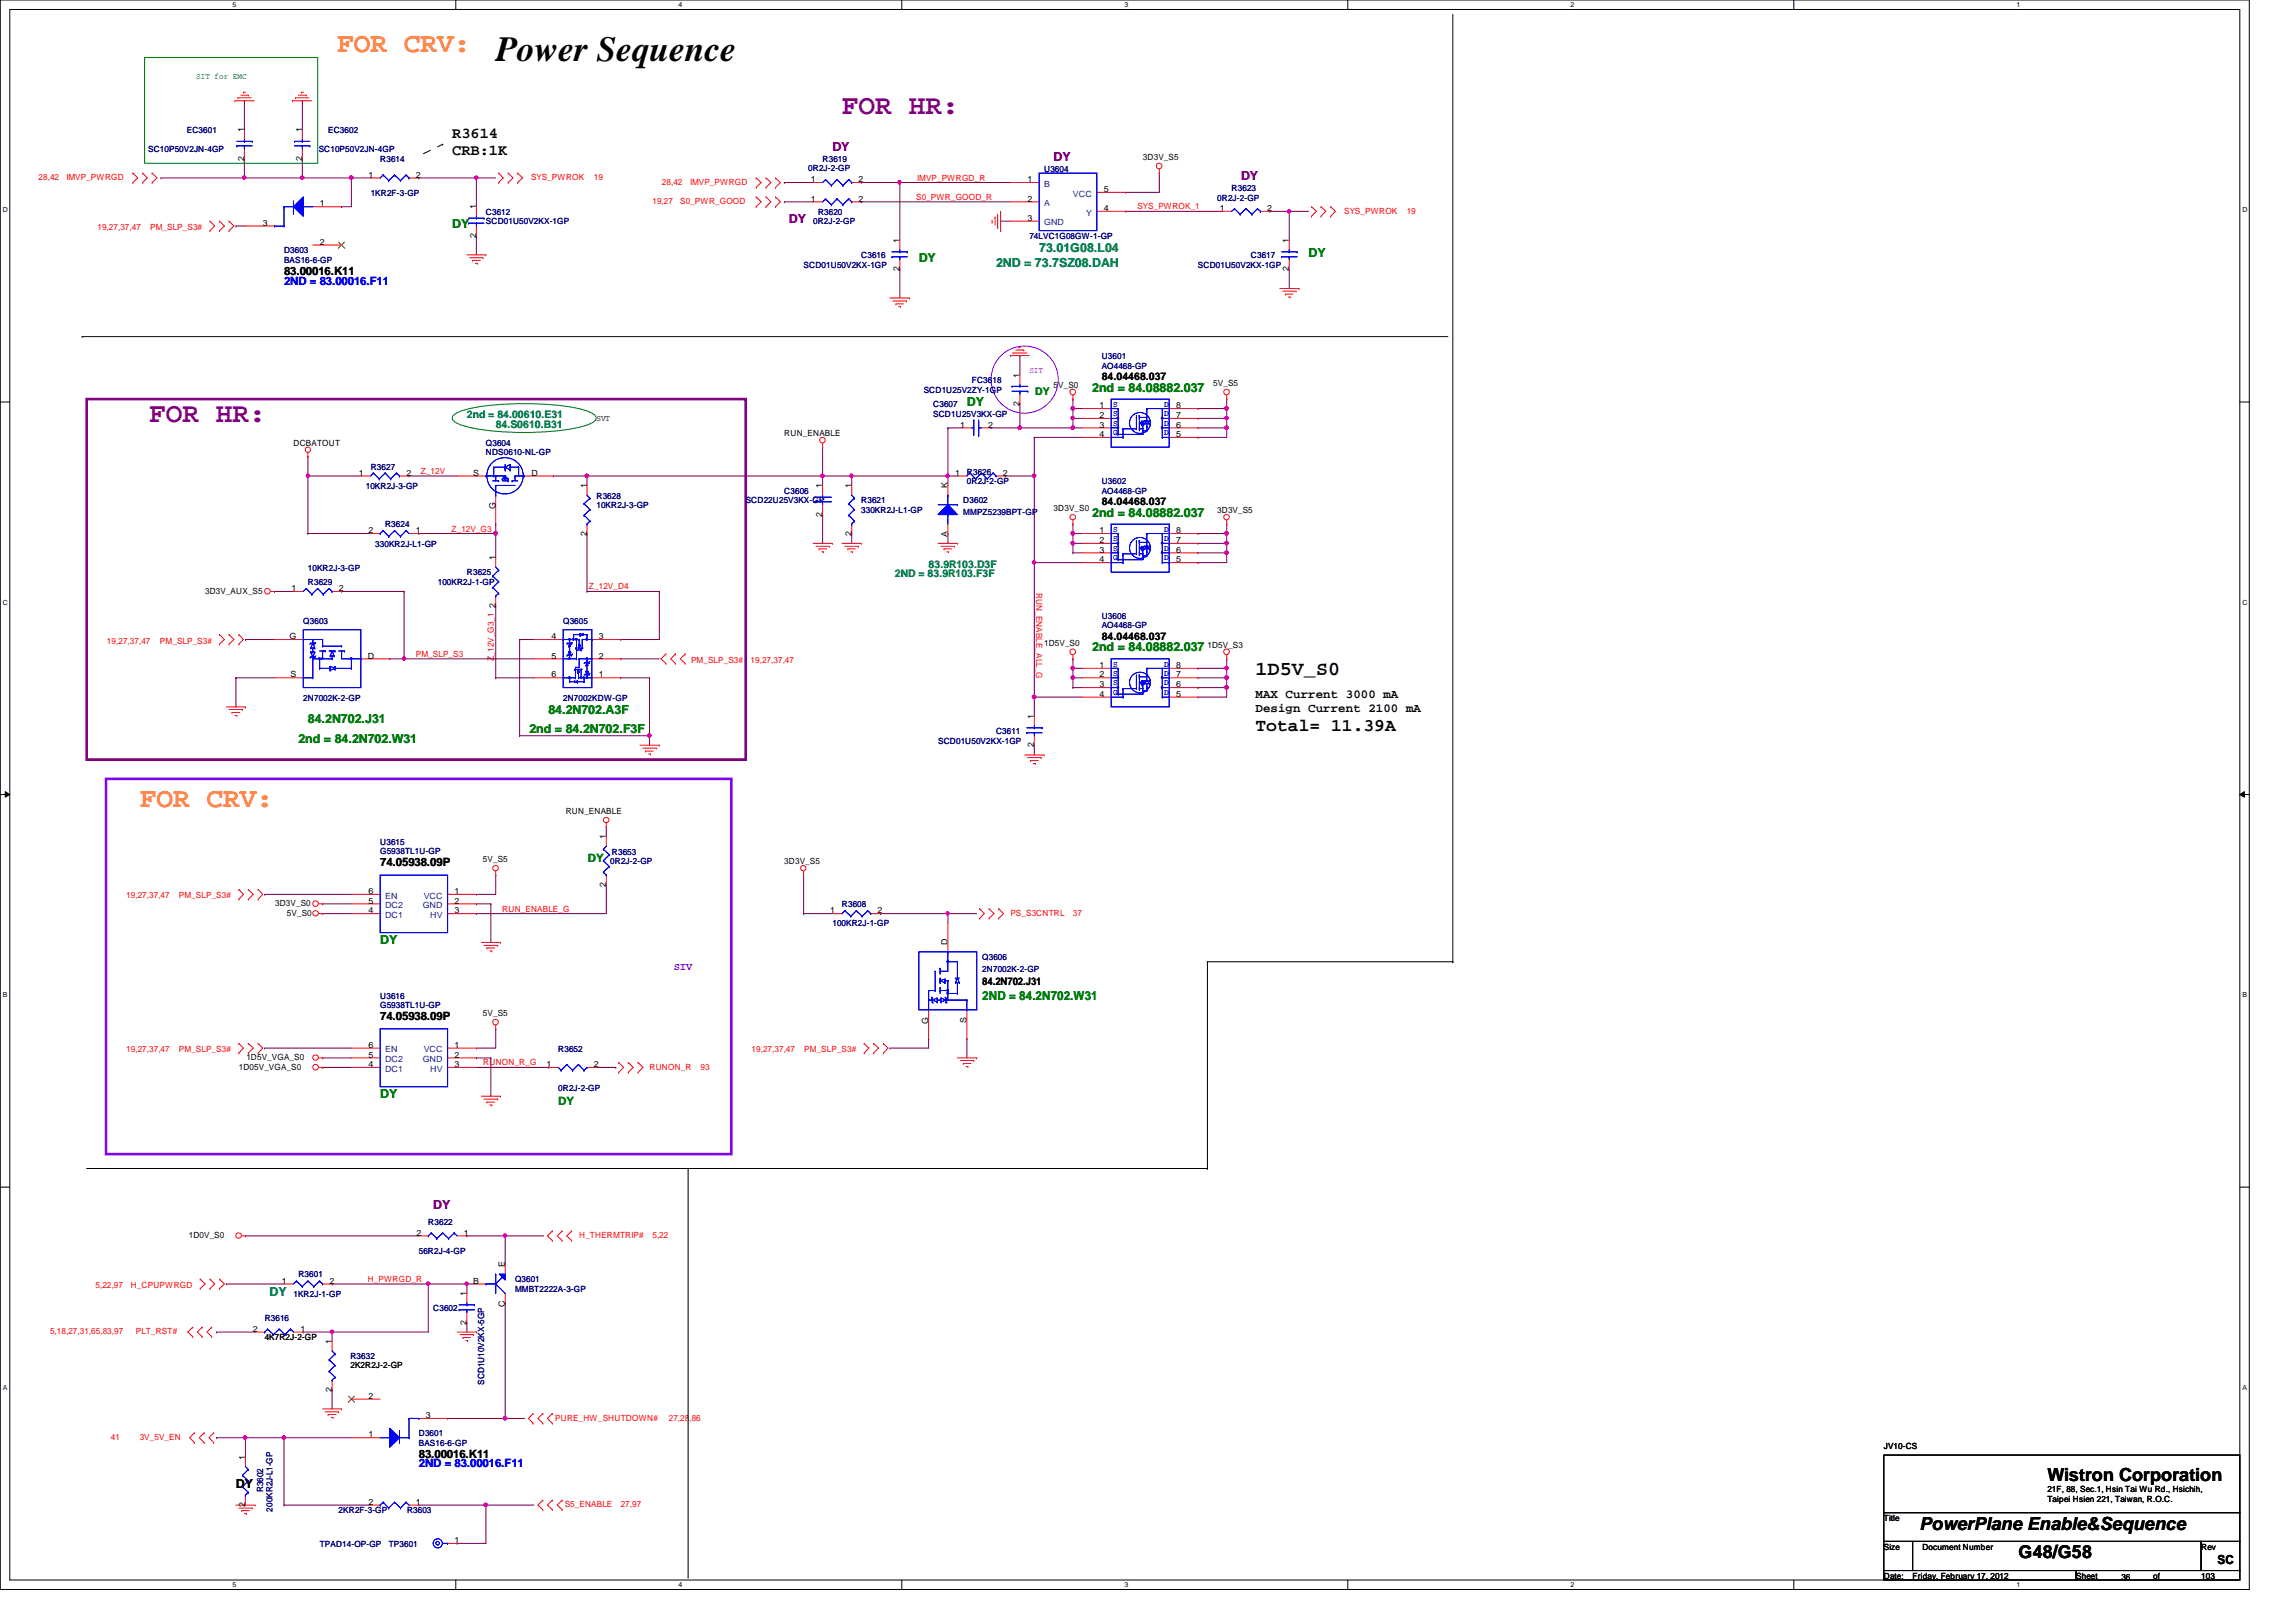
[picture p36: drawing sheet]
<svg xmlns="http://www.w3.org/2000/svg" width="297mm" height="210mm" viewBox="0 0 297 210" stroke-linecap="round" stroke-linejoin="round" font-family="sans-serif">
<defs><g id="words">
<text font-size="4.6" x="64.1" y="7.8">Power Sequence</text>
<g font-size="3.6" fill="#ff8000">
<text x="43.6" y="6.7">FOR CRV:</text>
<text x="18.1" y="104.4">FOR CRV:</text>
</g>
<g font-size="3.6" fill="#800080">
<text x="108.9" y="14.8">FOR HR:</text>
<text x="19.3" y="54.7">FOR HR:</text>
</g>
<text font-size="2.6" x="162.4" y="87.4">1D5V_S0</text>
<g font-size="2.3">
<text x="162.4" y="94.6">Total= 11.39A</text>
<text x="264.9" y="191.7">Wistron Corporation</text>
<text x="248.3" y="198">PowerPlane Enable&amp;Sequence</text>
<text x="261.2" y="201.6">G48/G58</text>
</g>
<g font-size="2">
<text x="58.5" y="17.8">R3614</text>
<text x="58.5" y="20.1">CRB:1K</text>
</g>
<g font-size="1.6" fill="#800080">
<text x="107.7" y="19.6">DY</text>
<text x="136.3" y="20.8">DY</text>
<text x="160.6" y="23.3">DY</text>
<text x="102.1" y="28.9">DY</text>
<text x="56" y="156.5">DY</text>
</g>
<g font-size="1.6" fill="#008000">
<text x="58.5" y="29.5">DY</text>
<text x="118.9" y="33.9">DY</text>
<text x="169.3" y="33.2">DY</text>
<text x="125.1" y="52.5">DY</text>
<text x="141.3" y="50.7">2nd = 84.08882.037</text>
<text x="141.3" y="66.8">2nd = 84.08882.037</text>
<text x="141.3" y="84.3">2nd = 84.08882.037</text>
<text x="39.8" y="93.6">84.2N702.J31</text>
<text x="68.5" y="94.9">2nd = 84.2N702.F3F</text>
<text x="70.9" y="92.4">84.2N702.A3F</text>
<text x="38.6" y="96.1">2nd = 84.2N702.W31</text>
<text x="49.2" y="122.2">DY</text>
<text x="127.1" y="129.5">2ND = 84.2N702.W31</text>
<text x="49.2" y="142.2">DY</text>
</g>
<g font-size="1.6" fill="#008080">
<text x="128.9" y="34.5">2ND = 73.7SZ08.DAH</text>
<text x="134.4" y="32.6">73.01G08.L04</text>
<text x="34.9" y="167.7">DY</text>
</g>
<g font-size="1.6">
<text x="162.4" y="90.3">MAX Current 3000 mA</text>
<text x="162.4" y="92.2">Design Current 2100 mA</text>
<text x="30.5" y="192.6">DY</text>
<text x="286.9" y="202.4">SC</text>
</g>
<g font-size="1.5">
<text x="36.7" y="35.6">83.00016.K11</text>
<text x="49.2" y="112.1">74.05938.09P</text>
<text x="49.2" y="132">74.05938.09P</text>
<text x="54.2" y="188.6">83.00016.K11</text>
</g>
<g font-size="1.5" fill="#00f">
<text x="36.7" y="36.8">2ND = 83.00016.F11</text>
<text x="54.2" y="189.9">2ND = 83.00016.F11</text>
</g>
<g font-size="1.5" fill="#008000">
<text x="76.1" y="111.6">DY</text>
<text x="72.2" y="143">DY</text>
</g>
<text font-size="1.4" fill="#008000" x="133.9" y="51.1">DY</text>
<g font-size="1.4">
<text x="142.5" y="49.2">84.04468.037</text>
<text x="142.5" y="65.4">84.04468.037</text>
<text x="142.5" y="82.8">84.04468.037</text>
<text x="127.1" y="127.5">84.2N702.J31</text>
</g>
<g font-size="1.4" fill="#008080">
<text x="60.4" y="54.1">2nd = 84.00610.E31</text>
<text x="64.1" y="55.4">84.S0610.B31</text>
<text x="115.8" y="74.7">2ND = 83.9R103.F3F</text>
<text x="120.1" y="73.4">83.9R103.D3F</text>
</g>
<text font-size="1.4" fill="#8000ff" x="87.2" y="125.6">SIV</text>
<text font-size="1.1" fill="#008000" x="25.4" y="10.2">SIT for EMC</text>
<g font-size="1.1" fill="#000080">
<text x="24.2" y="17.2">EC3601</text>
<text x="42.5" y="17.2">EC3602</text>
<text x="19.2" y="19.7">SC10P50V2JN-4GP</text>
<text x="41.2" y="19.7">SC10P50V2JN-4GP</text>
<text x="49.2" y="21">R3614</text>
<text x="104.6" y="22.2">0R2J-2-GP</text>
<text x="106.4" y="21">R3619</text>
<text x="135.1" y="22.3">U3604</text>
<text x="48" y="25.3">1KR2F-3-GP</text>
<text x="62.9" y="27.8">C3612</text>
<text x="62.9" y="29">SCD01U50V2KX-1GP</text>
<text x="105.2" y="29">0R2J-2-GP</text>
<text x="105.8" y="27.8">R3620</text>
<text x="157.5" y="26">0R2J-2-GP</text>
<text x="159.3" y="24.7">R3623</text>
<text x="36.7" y="32.8">D3603</text>
<text x="36.7" y="34">BAS16-6-GP</text>
<text x="104" y="34.6">SCD01U50V2KX-1GP</text>
<text x="111.4" y="33.4">C3616</text>
<text x="133.2" y="30.9">74LVC1G08GW-1-GP</text>
<text x="155" y="34.6">SCD01U50V2KX-1GP</text>
<text x="161.8" y="33.4">C3617</text>
<text x="142.5" y="46.5">U3601</text>
<text x="142.5" y="47.7">AO4468-GP</text>
<text x="119.5" y="50.8">SCD1U25V2ZY-1GP</text>
<text x="120.7" y="52.7">C3607</text>
<text x="120.7" y="53.9">SCD1U25V3KX-GP</text>
<text x="125.7" y="49.6">FC3618</text>
<text x="62.9" y="57.7">Q3604</text>
<text x="62.9" y="58.9">NDS0610-NL-GP</text>
<text x="47.3" y="63.3">10KR2J-3-GP</text>
<text x="48" y="60.8">R3627</text>
<text x="77.2" y="64.5">R3628</text>
<text x="77.2" y="65.7">10KR2J-3-GP</text>
<text x="96.5" y="65.2">SCD22U25V3KX-GP</text>
<text x="101.5" y="63.9">C3606</text>
<text x="111.4" y="65.2">R3621</text>
<text x="124.6" y="65.2">D3602</text>
<text x="125.1" y="61.4">R3626</text>
<text x="125.1" y="62.7">0R2J-2-GP</text>
<text x="142.5" y="62.7">U3602</text>
<text x="142.5" y="63.9">AO4468-GP</text>
<text x="48.6" y="70.7">330KR2J-L1-GP</text>
<text x="49.8" y="68.2">R3624</text>
<text x="111.4" y="66.4">330KR2J-L1-GP</text>
<text x="124.6" y="66.6">MMPZ5239BPT-GP</text>
<text x="39.8" y="75.7">R3629</text>
<text x="39.8" y="73.9">10KR2J-3-GP</text>
<text x="56.6" y="75.7">100KR2J-1-GP</text>
<text x="60.4" y="74.5">R3625</text>
<text x="39.2" y="80.7">Q3603</text>
<text x="72.9" y="80.7">Q3605</text>
<text x="142.5" y="80.1">U3606</text>
<text x="142.5" y="81.3">AO4468-GP</text>
<text x="39.2" y="90.8">2N7002K-2-GP</text>
<text x="72.9" y="90.8">2N7002KDW-GP</text>
<text x="128.9" y="95">C3611</text>
<text x="121.4" y="96.3">SCD01U50V2KX-1GP</text>
<text x="49.2" y="109.3">U3615</text>
<text x="49.2" y="110.6">G5938TL1U-GP</text>
<text x="78.9" y="111.8">0R2J-2-GP</text>
<text x="79.2" y="110.7">R3653</text>
<text x="107.7" y="119.9">100KR2J-1-GP</text>
<text x="108.9" y="117.4">R3608</text>
<text x="127.1" y="124.2">Q3606</text>
<text x="127.1" y="125.7">2N7002K-2-GP</text>
<text x="49.2" y="129.2">U3616</text>
<text x="49.2" y="130.5">G5938TL1U-GP</text>
<text x="72.2" y="136.1">R3652</text>
<text x="72.2" y="141.2">0R2J-2-GP</text>
<text x="55.4" y="158.5">R3622</text>
<text x="38" y="167.8">1KR2J-1-GP</text>
<text x="38.6" y="165.3">R3601</text>
<text x="54.2" y="162.2">56R2J-4-GP</text>
<text x="66.6" y="165.9">Q3601</text>
<text x="66.6" y="167.2">MMBT2222A-3-GP</text>
<text x="34.2" y="170.9">R3616</text>
<text x="56" y="169.7">C3602</text>
<text x="45.3" y="175.9">R3632</text>
<text x="62.7" y="179.2" transform="rotate(-90 62.7 179.2)">SCD1U10V2KX-5GP</text>
<text x="54.2" y="185.9">D3601</text>
<text x="54.2" y="187.1">BAS16-6-GP</text>
<text x="34" y="193.1" transform="rotate(-90 34 193.1)">R3602</text>
<text x="35.3" y="195.6" transform="rotate(-90 35.3 195.6)">200KR2J-L1-GP</text>
<text x="43.8" y="195.8">2KR2F-3-GP</text>
<text x="52.7" y="195.8">R3603</text>
<text x="41.4" y="200.2">TPAD14-OP-GP</text>
<text x="50.3" y="200.2">TP3601</text>
</g>
<g font-size="1.1">
<text x="31.6" y="17.1" transform="rotate(-90 31.6 17.1)">1</text>
<text x="39.1" y="17.1" transform="rotate(-90 39.1 17.1)">1</text>
<text x="31.6" y="20.8" transform="rotate(-90 31.6 20.8)">2</text>
<text x="39.1" y="20.8" transform="rotate(-90 39.1 20.8)">2</text>
<text x="47.7" y="23">1</text>
<text x="53.8" y="23">2</text>
<text x="104.9" y="23.6">1</text>
<text x="111.1" y="23.6">2</text>
<text x="132.9" y="23.6">1</text>
<text x="147.9" y="20.7">3D3V_S5</text>
<text x="34" y="29.2">3</text>
<text x="41.4" y="26.7">1</text>
<text x="61.6" y="27.1" transform="rotate(-90 61.6 27.1)">1</text>
<text x="104.9" y="26.1">1</text>
<text x="111.1" y="26.1">2</text>
<text x="132.9" y="26.1">2</text>
<text x="132.9" y="28.6">3</text>
<text x="142.8" y="27.3">4</text>
<text x="142.8" y="24.8">5</text>
<text x="157.8" y="27.3">1</text>
<text x="164" y="27.3">2</text>
<text x="41.4" y="31.7">2</text>
<text x="61.6" y="30.8" transform="rotate(-90 61.6 30.8)">2</text>
<text x="116.4" y="35.1" transform="rotate(-90 116.4 35.1)">2</text>
<text x="116.4" y="31.5" transform="rotate(-90 116.4 31.5)">1</text>
<text x="166.7" y="35.1" transform="rotate(-90 166.7 35.1)">2</text>
<text x="166.7" y="31.5" transform="rotate(-90 166.7 31.5)">1</text>
<text x="131.9" y="52.5" transform="rotate(-90 131.9 52.5)">2</text>
<text x="131.9" y="48.9" transform="rotate(-90 131.9 48.9)">1</text>
<text x="136.3" y="50.2">5V_S0</text>
<text x="142.2" y="52.8">1</text>
<text x="152.1" y="52.8">8</text>
<text x="157" y="50">5V_S5</text>
<text x="38" y="57.7">DCBATOUT</text>
<text x="77.2" y="54.4">SVT</text>
<text x="101.5" y="56.4">RUN_ENABLE</text>
<text x="124.2" y="55.3">1</text>
<text x="127.8" y="55.3">2</text>
<text x="142.2" y="54.1">2</text>
<text x="142.2" y="55.3">3</text>
<text x="142.2" y="56.6">4</text>
<text x="152.1" y="56.6">5</text>
<text x="152.1" y="55.3">6</text>
<text x="152.1" y="54.1">7</text>
<text x="46.4" y="61.6">1</text>
<text x="52.6" y="61.6">2</text>
<text x="61.2" y="61.6">S</text>
<text x="64.1" y="65.9" transform="rotate(-90 64.1 65.9)">G</text>
<text x="68.7" y="61.6">D</text>
<text x="75.9" y="63.2" transform="rotate(-90 75.9 63.2)">1</text>
<text x="106.4" y="63.2" transform="rotate(-90 106.4 63.2)">1</text>
<text x="110.1" y="63.2" transform="rotate(-90 110.1 63.2)">1</text>
<text x="122.6" y="63.2" transform="rotate(-90 122.6 63.2)">K</text>
<text x="123.6" y="61.6">1</text>
<text x="129.7" y="61.6">2</text>
<text x="47.7" y="69">2</text>
<text x="53.8" y="69">1</text>
<text x="75.9" y="69.3" transform="rotate(-90 75.9 69.3)">2</text>
<text x="106.4" y="66.8" transform="rotate(-90 106.4 66.8)">2</text>
<text x="110.1" y="69.3" transform="rotate(-90 110.1 69.3)">2</text>
<text x="122.6" y="69.5" transform="rotate(-90 122.6 69.5)">A</text>
<text x="136.3" y="66.1">3D3V_S0</text>
<text x="142.2" y="69">1</text>
<text x="142.2" y="70.3">2</text>
<text x="142.2" y="71.5">3</text>
<text x="152.1" y="71.5">6</text>
<text x="152.1" y="70.3">7</text>
<text x="152.1" y="69">8</text>
<text x="157.5" y="66.4">3D3V_S5</text>
<text x="26.5" y="76.8">3D3V_AUX_S5</text>
<text x="37.7" y="76.5">1</text>
<text x="43.9" y="76.5">2</text>
<text x="64.1" y="72.5" transform="rotate(-90 64.1 72.5)">1</text>
<text x="142.2" y="72.8">4</text>
<text x="152.1" y="72.8">5</text>
<text x="37.5" y="82.7">G</text>
<text x="64.1" y="78.7" transform="rotate(-90 64.1 78.7)">2</text>
<text x="71.3" y="82.7">4</text>
<text x="77.5" y="82.7">3</text>
<text x="135.1" y="83.6">1D5V_S0</text>
<text x="156.2" y="83.8">1D5V_S3</text>
<text x="37.6" y="87.7">S</text>
<text x="47.6" y="85.2">D</text>
<text x="71.3" y="85.2">5</text>
<text x="71.3" y="87.7">6</text>
<text x="77.5" y="87.7">1</text>
<text x="77.5" y="85.2">2</text>
<text x="142.2" y="86.4">1</text>
<text x="142.2" y="87.7">2</text>
<text x="142.2" y="88.9">3</text>
<text x="152.1" y="88.9">6</text>
<text x="152.1" y="87.7">7</text>
<text x="152.1" y="86.4">8</text>
<text x="133.8" y="93" transform="rotate(-90 133.8 93)">1</text>
<text x="142.2" y="90.2">4</text>
<text x="152.1" y="90.2">5</text>
<text x="133.8" y="96.7" transform="rotate(-90 133.8 96.7)">2</text>
<text x="73.2" y="105.3">RUN_ENABLE</text>
<text x="62.5" y="111.5">5V_S5</text>
<text x="78.4" y="108.6" transform="rotate(-90 78.4 108.6)">1</text>
<text x="101.5" y="111.8">3D3V_S5</text>
<text x="35.6" y="117.3">3D3V_S0</text>
<text x="37.1" y="118.5">5V_S0</text>
<text x="47.7" y="118.2">4</text>
<text x="47.7" y="116.9">5</text>
<text x="47.7" y="115.7">6</text>
<text x="58.8" y="115.7">1</text>
<text x="58.8" y="116.9">2</text>
<text x="58.8" y="118.2">3</text>
<text x="78.4" y="114.8" transform="rotate(-90 78.4 114.8)">2</text>
<text x="107.4" y="118.2">1</text>
<text x="113.5" y="118.2">2</text>
<text x="122.6" y="122.3" transform="rotate(-90 122.6 122.3)">D</text>
<text x="62.5" y="131.5">5V_S5</text>
<text x="31.9" y="137.2">1D5V_VGA_S0</text>
<text x="47.7" y="136.9">5</text>
<text x="47.7" y="135.6">6</text>
<text x="58.8" y="135.6">1</text>
<text x="58.8" y="136.9">2</text>
<text x="120.1" y="132.5" transform="rotate(-90 120.1 132.5)">G</text>
<text x="125" y="132.3" transform="rotate(-90 125 132.3)">S</text>
<text x="30.9" y="138.4">1D05V_VGA_S0</text>
<text x="47.7" y="138.1">4</text>
<text x="58.8" y="138.1">3</text>
<text x="70.7" y="138.1">1</text>
<text x="76.8" y="138.1">2</text>
<text x="24.4" y="160.2">1D0V_S0</text>
<text x="53.9" y="159.9">2</text>
<text x="60" y="159.9">1</text>
<text x="36.4" y="166.1">1</text>
<text x="42.6" y="166.1">2</text>
<text x="60.4" y="167.7" transform="rotate(-90 60.4 167.7)">1</text>
<text x="61.2" y="166.1">B</text>
<text x="65.3" y="164" transform="rotate(-90 65.3 164)">E</text>
<text x="32.7" y="172.3">2</text>
<text x="34.2" y="173.4">4K7R2J-2-GP</text>
<text x="38.9" y="172.3">1</text>
<text x="42.9" y="173.9" transform="rotate(-90 42.9 173.9)">1</text>
<text x="60.4" y="171.4" transform="rotate(-90 60.4 171.4)">2</text>
<text x="65.3" y="169.1" transform="rotate(-90 65.3 169.1)">C</text>
<text x="45.3" y="177">2K2R2J-2-GP</text>
<text x="42.9" y="180.1" transform="rotate(-90 42.9 180.1)">2</text>
<text x="47.7" y="181">2</text>
<text x="55.1" y="183.5">3</text>
<text x="31.7" y="188.9" transform="rotate(-90 31.7 188.9)">1</text>
<text x="47.7" y="186">1</text>
<text x="243.7" y="187.5">JV10-CS</text>
<text x="31.7" y="195" transform="rotate(-90 31.7 195)">2</text>
<text x="47.7" y="194.7">2</text>
<text x="53.8" y="194.7">1</text>
<text x="243.7" y="196.8">Title</text>
<text x="264.9" y="193.1">21F, 88, Sec.1, Hsin Tai Wu Rd., Hsichih,</text>
<text x="264.9" y="194.4">Taipei Hsien 221, Taiwan, R.O.C.</text>
<text x="58.8" y="199.7">1</text>
<text x="243.7" y="200.5">Size</text>
<text x="248.7" y="200.5">Document Number</text>
<text x="284.8" y="200.5">Rev</text>
<text x="243.7" y="204.3">Date:</text>
<text x="247.4" y="204.3">Friday, February 17, 2012</text>
<text x="268.6" y="204.3">Sheet</text>
<text x="274.4" y="204.4">36</text>
<text x="278.6" y="204.3">of</text>
<text x="284.8" y="204.3">103</text>
</g>
<g font-size="1.1" fill="#f00">
<text x="5" y="23.3">28,42</text>
<text x="8.6" y="23.3">IMVP_PWRGD</text>
<text x="68.7" y="23.3">SYS_PWROK</text>
<text x="76.8" y="23.3">19</text>
<text x="85.6" y="24">28,42</text>
<text x="89.3" y="24">IMVP_PWRGD</text>
<text x="118.7" y="23.4">IMVP_PWRGD_R</text>
<text x="12.6" y="29.8">19,27,37,47</text>
<text x="19.4" y="29.8">PM_SLP_S3#</text>
<text x="84.4" y="26.4">19,27</text>
<text x="88" y="26.4">S0_PWR_GOOD</text>
<text x="118.5" y="25.9">S0_PWR_GOOD_R</text>
<text x="147.1" y="27.1">SYS_PWROK_1</text>
<text x="173.9" y="27.7">SYS_PWROK</text>
<text x="182" y="27.7">19</text>
<text x="54.4" y="61.3">Z_12V</text>
<text x="58.4" y="68.8">Z_12V_G3</text>
<text x="76.2" y="76.3">Z_12V_D4</text>
<text x="134.1" y="76.8" transform="rotate(90 134.1 76.8)">RUN_ENABLE_ALL_G</text>
<text x="13.8" y="83.3">19,27,37,47</text>
<text x="20.7" y="83.3">PM_SLP_S3#</text>
<text x="53.8" y="85">PM_SLP_S3</text>
<text x="63.9" y="85.6" transform="rotate(-90 63.9 85.6)">Z_12V_G3_1</text>
<text x="89.4" y="85.8">PM_SLP_S3#</text>
<text x="97.1" y="85.8">19,27,37,47</text>
<text x="16.3" y="116.2">19,27,37,47</text>
<text x="23.2" y="116.2">PM_SLP_S3#</text>
<text x="65" y="118">RUN_ENABLE_G</text>
<text x="130.7" y="118.5">PS_S3CNTRL</text>
<text x="138.8" y="118.5">37</text>
<text x="16.3" y="136.1">19,27,37,47</text>
<text x="23.2" y="136.1">PM_SLP_S3#</text>
<text x="62.5" y="137.9">RUNON_R_G</text>
<text x="97.2" y="136.2">19,27,37,47</text>
<text x="104.1" y="136.2">PM_SLP_S3#</text>
<text x="84" y="138.4">RUNON_R</text>
<text x="90.6" y="138.4">93</text>
<text x="74.9" y="160.2">H_THERMTRIP#</text>
<text x="84.4" y="160.2">5,22</text>
<text x="12.4" y="166.7">5,22,97</text>
<text x="16.9" y="166.7">H_CPUPWRGD</text>
<text x="47.6" y="165.9">H_PWRGD_R</text>
<text x="6.5" y="172.7">5,18,27,31,65,83,97</text>
<text x="17.6" y="172.7">PLT_RST#</text>
<text x="71.8" y="183.9">PURE_HW_SHUTDOWN#</text>
<text x="86.5" y="183.9">27,28,86</text>
<text x="14.3" y="186.4">41</text>
<text x="18.1" y="186.4">3V_5V_EN</text>
<text x="73.1" y="195.1">S5_ENABLE</text>
<text x="80.3" y="195.1">27,97</text>
</g>
<g font-size="1.1" fill="#004080">
<text x="135.1" y="24.2">B</text>
<text x="135.1" y="26.7">A</text>
<text x="135.1" y="29.2">GND</text>
<text x="138.8" y="25.4">VCC</text>
<text x="140.5" y="27.9">Y</text>
<text x="49.8" y="118.8">DC1</text>
<text x="49.8" y="117.5">DC2</text>
<text x="49.8" y="116.3">EN</text>
<text x="54.7" y="117.5">GND</text>
<text x="54.8" y="116.3">VCC</text>
<text x="55.7" y="118.8">HV</text>
<text x="49.8" y="137.5">DC2</text>
<text x="49.8" y="136.2">EN</text>
<text x="54.7" y="137.5">GND</text>
<text x="54.8" y="136.2">VCC</text>
<text x="49.8" y="138.7">DC1</text>
<text x="55.7" y="138.7">HV</text>
</g>
<text font-size="1.1" fill="#8000ff" x="133.2" y="48.2">SIT</text>
<g font-size="1.1" fill="#00f">
<text x="144" y="52.7">S</text>
<text x="144" y="53.8">S</text>
<text x="150.6" y="53.8">D</text>
<text x="150.6" y="52.7">D</text>
<text x="144" y="55.1">S</text>
<text x="144" y="56.3">G</text>
<text x="150.6" y="56.3">D</text>
<text x="150.6" y="55.1">D</text>
<text x="144" y="68.9">S</text>
<text x="144" y="70">S</text>
<text x="144" y="71.2">S</text>
<text x="150.6" y="71.2">D</text>
<text x="150.6" y="70">D</text>
<text x="150.6" y="68.9">D</text>
<text x="144" y="72.5">G</text>
<text x="150.6" y="72.5">D</text>
<text x="144" y="86.3">S</text>
<text x="144" y="87.4">S</text>
<text x="144" y="88.6">S</text>
<text x="144" y="89.9">G</text>
<text x="150.6" y="89.9">D</text>
<text x="150.6" y="88.6">D</text>
<text x="150.6" y="87.4">D</text>
<text x="150.6" y="86.3">D</text>
</g>
<g font-size=".9">
<text x="30.1" y=".9">5</text>
<text x="87.8" y=".9">4</text>
<text x="145.5" y=".9">3</text>
<text x="203.2" y=".9">2</text>
<text x="260.9" y=".9">1</text>
<text x=".4" y="27.4">D</text>
<text x="290.1" y="27.4">D</text>
<text x=".4" y="78.2">C</text>
<text x="290.1" y="78.2">C</text>
<text x=".4" y="129">B</text>
<text x="290.1" y="129">B</text>
<text x=".4" y="179.8">A</text>
<text x="290.1" y="179.8">A</text>
<text x="30.1" y="205.4">5</text>
<text x="87.8" y="205.4">4</text>
<text x="145.5" y="205.4">3</text>
<text x="203.2" y="205.4">2</text>
<text x="260.9" y="205.4">1</text>
</g>
</g></defs>
<path d="M0 0h291v205.7h-291zM1.3 1.2h288.5v203.3h-288.5z" fill="none" stroke="#000" stroke-width=".13"/>
<g fill="#fff">
<path d="M30.1 .1h.5v1h-.5z"/>
<path d="M30.1 204.6h.5v1h-.5z"/>
</g>
<path d="M59 0v1.2M59 204.5v1.2" fill="none" stroke="#000" stroke-width=".13"/>
<g fill="#fff">
<path d="M87.8 .1h.5v1h-.5z"/>
<path d="M87.8 204.6h.5v1h-.5z"/>
</g>
<path d="M116.7 0v1.2M116.7 204.5v1.2" fill="none" stroke="#000" stroke-width=".13"/>
<g fill="#fff">
<path d="M145.5 .1h.5v1h-.5z"/>
<path d="M145.5 204.6h.5v1h-.5z"/>
</g>
<path d="M174.4 0v1.2M174.4 204.5v1.2" fill="none" stroke="#000" stroke-width=".13"/>
<g fill="#fff">
<path d="M203.2 .1h.5v1h-.5z"/>
<path d="M203.2 204.6h.5v1h-.5z"/>
</g>
<path d="M232.1 0v1.2M232.1 204.5v1.2" fill="none" stroke="#000" stroke-width=".13"/>
<g fill="#fff">
<path d="M260.9 .1h.5v1h-.5z"/>
<path d="M260.9 204.6h.5v1h-.5z"/>
<path d="M.4 26.6h.6v1h-.6z"/>
<path d="M290.1 26.6h.6v1h-.6z"/>
<path d="M.4 77.4h.6v1h-.6z"/>
<path d="M290.1 77.4h.6v1h-.6z"/>
</g>
<path d="M0 52h1.3M289.8 52h1.2" fill="none" stroke="#000" stroke-width=".13"/>
<g fill="#fff">
<path d="M.4 128.2h.6v1h-.6z"/>
<path d="M290.1 128.2h.6v1h-.6z"/>
</g>
<path d="M0 102.8h1.3M.7 102.4l.6 .4-.6 .4zM289.8 102.8l.6-.4v.8zM289.8 102.8h1.2" fill="none" stroke="#000" stroke-width=".13"/>
<path d="M.7 102.4l.6 .4-.6 .4zM289.8 102.8l.6-.4v.8z" fill="#000"/>
<g fill="#fff">
<path d="M.4 179h.5v1h-.5z"/>
<path d="M290.1 179h.6v1h-.6z"/>
</g>
<path d="M0 153.6h1.3M289.8 153.6h1.2" fill="none" stroke="#000" stroke-width=".13"/>
<g fill="none" stroke="#800040" stroke-width=".13">
<path d="M30.5 29.3h.1M30.5 29.3h1.2M34.2 135.6h.1M34.2 135.6h11.3M41.7 136.9h.1M41.7 138.1h.1M41.7 136.9h3.8M41.7 138.1h3.8M61.6 135.6h.1M61.6 136.9h.1M61.6 136.9h1.9M61.6 138.1h9.3"/>
<path d="M63.5 136.9h.1M63.5 136.9v5M64.1 133.1h.1M64.1 133.1v2.5h-2.5M70.9 138.1h.1M59.1 199.7h.1M62.9 194.8h.1M62.9 194.8h6.2M62.9 194.8v4.9h-3.8"/>
</g>
<path d="M62.7 194.6h.3l.1 .1-.1 .2-.2 .1-.1-.1z" fill-rule="evenodd" fill="#f0f"/>
<path d="M62.7 194.6h.3l.1 .1-.1 .2-.2 .1-.1-.1z" fill="none" stroke="#f0f" stroke-width=".13"/>
<path d="M39.1 23h.1M39.1 23h6.4" fill="none" stroke="#800040" stroke-width=".13"/>
<path d="M45.3 22.8h.3l.1 .2-.1 .1-.2 .1-.1-.1z" fill-rule="evenodd" fill="#f0f"/>
<path d="M45.3 22.8h.3l.1 .2-.1 .1-.2 .1-.1-.1z" fill="none" stroke="#f0f" stroke-width=".13"/>
<path d="M38.9 22.8h.3l.1 .2-.1 .1-.1 .1-.2-.1z" fill-rule="evenodd" fill="#f0f"/>
<path d="M38.9 22.8h.3l.1 .2-.1 .1-.1 .1-.2-.1z" fill="none" stroke="#f0f" stroke-width=".13"/>
<path d="M45.5 23h.1M45.5 23v3.8M60.4 159.9h.1M60.4 159.9h5M28 172.4h.1M28 172.4h5M43 179.8h.1M43 166.2h.1M43 179.8v2.5M43 166.2h17.4M55.4 166.2h.1" fill="none" stroke="#800040" stroke-width=".13"/>
<path d="M55.2 166h.3l.1 .1-.1 .2h-.1h-.2z" fill-rule="evenodd" fill="#f0f"/>
<path d="M55.2 166h.3l.1 .1-.1 .2h-.1h-.2z" fill="none" stroke="#f0f" stroke-width=".13"/>
<path d="M39.2 172.4h.1M39.2 172.4h16.2M43 172.4h.1M43 172.4v1.2" fill="none" stroke="#800040" stroke-width=".13"/>
<path d="M42.8 172.2h.3l.1 .1-.1 .2-.2 .1-.1-.1z" fill-rule="evenodd" fill="#f0f"/>
<path d="M42.8 172.2h.3l.1 .1-.1 .2-.2 .1-.1-.1z" fill="none" stroke="#f0f" stroke-width=".13"/>
<path d="M55.4 166.2h.1M55.4 166.2v6.2M65.4 168.6h.1M65.4 168.6v15M57.9 183.6h.1M57.9 183.6h10M65.4 183.6h.1" fill="none" stroke="#800040" stroke-width=".13"/>
<path d="M65.2 183.4h.3l.1 .1-.1 .2-.2 .1-.1-.1z" fill-rule="evenodd" fill="#f0f"/>
<path d="M65.2 183.4h.3l.1 .1-.1 .2-.2 .1-.1-.1z" fill="none" stroke="#f0f" stroke-width=".13"/>
<path d="M31.7 159.9h.1M31.7 159.9h22.5M65.4 159.9h.1M65.4 159.9h5M60.4 166.2h.1M60.4 166.2h1.2M28 186.1h.1M28 186.1h3.7M31.7 186.1h.1M31.7 186.1v2.5M36.7 194.8h.1M36.7 194.8h11.3" fill="none" stroke="#800040" stroke-width=".13"/>
<path d="M60.2 166h.3l.1 .1-.1 .2h-.1h-.2z" fill-rule="evenodd" fill="#f0f"/>
<path d="M60.2 166h.3l.1 .1-.1 .2h-.1h-.2z" fill="none" stroke="#f0f" stroke-width=".13"/>
<path d="M29.3 166.2h.1M29.3 166.2h7.4M31.7 186.1h.1M31.7 186.1h5" fill="none" stroke="#800040" stroke-width=".13"/>
<path d="M31.6 185.9h.3l.1 .1-.1 .2-.2 .1-.1-.1z" fill-rule="evenodd" fill="#f0f"/>
<path d="M31.6 185.9h.3l.1 .1-.1 .2-.2 .1-.1-.1z" fill="none" stroke="#f0f" stroke-width=".13"/>
<path d="M60.4 166.2h.1M60.4 171.1h.1M60.4 166.2v1.2M60.4 171.1v1.3M36.7 186.1h.1M36.7 186.1h8.8M36.7 186.1v8.7" fill="none" stroke="#800040" stroke-width=".13"/>
<path d="M36.5 185.9h.4l.1 .1-.1 .2-.2 .1-.2-.1z" fill-rule="evenodd" fill="#f0f"/>
<path d="M36.5 185.9h.4l.1 .1-.1 .2-.2 .1-.2-.1z" fill="none" stroke="#f0f" stroke-width=".13"/>
<path d="M65.4 159.9h.1M65.4 159.9v3.8" fill="none" stroke="#800040" stroke-width=".13"/>
<path d="M65.2 159.7h.3l.1 .2-.1 .1-.2 .1-.1-.1z" fill-rule="evenodd" fill="#f0f"/>
<path d="M65.2 159.7h.3l.1 .2-.1 .1-.2 .1-.1-.1z" fill="none" stroke="#f0f" stroke-width=".13"/>
<path d="M61.6 30.5h.1M61.6 23h.1M61.6 30.5v2.5M61.6 23h2.5" fill="none" stroke="#800040" stroke-width=".13"/>
<path d="M61.4 22.8h.4v.2v.1l-.2 .1-.2-.1z" fill-rule="evenodd" fill="#f0f"/>
<path d="M61.4 22.8h.4v.2v.1l-.2 .1-.2-.1z" fill="none" stroke="#f0f" stroke-width=".13"/>
<path d="M45.5 23h.1M45.5 23h2.5M61.6 23h.1M61.6 23v3.8" fill="none" stroke="#800040" stroke-width=".13"/>
<path d="M45.3 22.8h.3l.1 .2-.1 .1-.2 .1-.1-.1z" fill-rule="evenodd" fill="#f0f"/>
<path d="M45.3 22.8h.3l.1 .2-.1 .1-.2 .1-.1-.1z" fill="none" stroke="#f0f" stroke-width=".13"/>
<path d="M54.2 23h.1M54.2 23h7.4M133.8 72.8h.1M133.8 72.8v17.4M138.8 85.3h.1M138.8 89h.1M138.8 86.5h.1M138.8 85.3v2.4M138.8 89h1.2" fill="none" stroke="#800040" stroke-width=".13"/>
<path d="M138.6 86.3h.3l.1 .1-.1 .2-.1 .1-.2-.1z" fill-rule="evenodd" fill="#f0f"/>
<path d="M138.6 86.3h.3l.1 .1-.1 .2-.1 .1-.2-.1z" fill="none" stroke="#f0f" stroke-width=".13"/>
<path d="M138.8 87.7h.1M138.8 87.7h1.2" fill="none" stroke="#800040" stroke-width=".13"/>
<path d="M138.6 87.5h.3l.1 .2-.1 .1-.1 .1-.2-.1z" fill-rule="evenodd" fill="#f0f"/>
<path d="M138.6 87.5h.3l.1 .2-.1 .1-.1 .1-.2-.1z" fill="none" stroke="#f0f" stroke-width=".13"/>
<path d="M133.8 56.6h.1M133.8 56.6v5h-3.7M122.6 61.6h.1M122.6 61.6h1.3M130.1 61.6h.1M133.8 90.2h.1M133.8 90.2v2.5" fill="none" stroke="#800040" stroke-width=".13"/>
<path d="M133.6 90h.3l.1 .2-.1 .1-.1 .1-.2-.1z" fill-rule="evenodd" fill="#f0f"/>
<path d="M133.6 90h.3l.1 .2-.1 .1-.1 .1-.2-.1z" fill="none" stroke="#f0f" stroke-width=".13"/>
<g fill="none" stroke="#800040" stroke-width=".13">
<path d="M133.8 96.4h.1M133.8 90.2h.1M133.8 96.4v1.3M133.8 90.2h6.2M138.8 87.7h.1M138.8 87.7v1.3M155 86.5h.1M155 89h.1M155 89h3.7M158.7 85.3h.1M158.7 89h.1M158.7 85.3v1.2h-3.7"/>
<path d="M158.7 89v1.2"/>
</g>
<path d="M158.5 88.8h.3l.1 .1-.1 .2-.1 .1-.2-.1z" fill-rule="evenodd" fill="#f0f"/>
<path d="M158.5 88.8h.3l.1 .1-.1 .2-.1 .1-.2-.1z" fill="none" stroke="#f0f" stroke-width=".13"/>
<path d="M155 87.7h.1M155 87.7h3.7M158.7 87.7h.1M158.7 87.7v1.3" fill="none" stroke="#800040" stroke-width=".13"/>
<path d="M158.5 87.5h.3l.1 .2-.1 .1-.1 .1-.2-.1z" fill-rule="evenodd" fill="#f0f"/>
<path d="M158.5 87.5h.3l.1 .2-.1 .1-.1 .1-.2-.1z" fill="none" stroke="#f0f" stroke-width=".13"/>
<path d="M155 90.2h.1M155 90.2h3.7M158.7 86.5h.1M158.7 86.5v1.2" fill="none" stroke="#800040" stroke-width=".13"/>
<path d="M158.5 86.3h.3l.1 .1-.1 .2-.1 .1-.2-.1z" fill-rule="evenodd" fill="#f0f"/>
<path d="M158.5 86.3h.3l.1 .1-.1 .2-.1 .1-.2-.1z" fill="none" stroke="#f0f" stroke-width=".13"/>
<g fill="none" stroke="#800040" stroke-width=".13">
<path d="M122.6 55.4h.1M122.6 55.4v7.4M131.9 55.4h.1M131.9 55.4h6.9M133.8 56.6h.1M133.8 56.6h6.2M158.7 51.6h.1M158.7 51.6v1.3M110.2 61.6h.1M110.2 61.6v1.2M122.6 61.6h.1M122.6 69h.1"/>
<path d="M122.6 69v1.3M133.8 72.8h.1M133.8 61.6h.1M133.8 72.8h6.2M133.8 61.6v11.2M138.8 67.8h.1M138.8 67.8v1.2"/>
</g>
<path d="M133.6 72.6h.3l.1 .2-.1 .1-.1 .1-.2-.1z" fill-rule="evenodd" fill="#f0f"/>
<path d="M133.6 72.6h.3l.1 .2-.1 .1-.1 .1-.2-.1z" fill="none" stroke="#f0f" stroke-width=".13"/>
<path d="M133.6 61.4h.3l.1 .2-.1 .1-.1 .1-.2-.1z" fill-rule="evenodd" fill="#f0f"/>
<path d="M133.6 61.4h.3l.1 .2-.1 .1-.1 .1-.2-.1z" fill="none" stroke="#f0f" stroke-width=".13"/>
<path d="M138.8 71.5h.1M138.8 70.3h.1M138.8 69h.1M138.8 71.5h1.2M138.8 70.3h1.2M138.8 69v1.3" fill="none" stroke="#800040" stroke-width=".13"/>
<path d="M138.6 68.8h.3l.1 .2-.1 .2-.1 .1-.2-.1z" fill-rule="evenodd" fill="#f0f"/>
<path d="M138.6 68.8h.3l.1 .2-.1 .2-.1 .1-.2-.1z" fill="none" stroke="#f0f" stroke-width=".13"/>
<path d="M106.4 61.6h.1M106.4 66.6h.1M106.4 61.6h3.8M106.4 61.6v1.2M106.4 66.6v3.7M110.2 69h.1M110.2 69v1.3M138.8 69h.1M138.8 69h1.2" fill="none" stroke="#800040" stroke-width=".13"/>
<path d="M106.2 61.4h.4v.2v.1l-.2 .1-.2-.1z" fill-rule="evenodd" fill="#f0f"/>
<path d="M106.2 61.4h.4v.2v.1l-.2 .1-.2-.1z" fill="none" stroke="#f0f" stroke-width=".13"/>
<path d="M138.8 52.9h.1M138.8 52.9v1.2M155 54.1h.1M155 54.1h3.7M158.7 54.1h.1M158.7 54.1v1.3" fill="none" stroke="#800040" stroke-width=".13"/>
<path d="M158.5 53.9h.3l.1 .2-.1 .1-.1 .1-.2-.1z" fill-rule="evenodd" fill="#f0f"/>
<path d="M158.5 53.9h.3l.1 .2-.1 .1-.1 .1-.2-.1z" fill="none" stroke="#f0f" stroke-width=".13"/>
<path d="M155 56.6h.1M155 56.6h3.7M158.7 52.9h.1M158.7 52.9v1.2" fill="none" stroke="#800040" stroke-width=".13"/>
<path d="M158.5 52.7h.3l.1 .1-.1 .2-.1 .1-.2-.1z" fill-rule="evenodd" fill="#f0f"/>
<path d="M158.5 52.7h.3l.1 .1-.1 .2-.1 .1-.2-.1z" fill="none" stroke="#f0f" stroke-width=".13"/>
<path d="M110.2 61.6h.1M110.2 61.6h12.4" fill="none" stroke="#800040" stroke-width=".13"/>
<path d="M122.4 61.4h.3l.1 .2-.1 .1-.1 .1-.2-.1z" fill-rule="evenodd" fill="#f0f"/>
<path d="M122.4 61.4h.3l.1 .2-.1 .1-.1 .1-.2-.1z" fill="none" stroke="#f0f" stroke-width=".13"/>
<path d="M110 61.4h.3l.1 .2-.1 .1-.2 .1-.1-.1z" fill-rule="evenodd" fill="#f0f"/>
<path d="M110 61.4h.3l.1 .2-.1 .1-.2 .1-.1-.1z" fill="none" stroke="#f0f" stroke-width=".13"/>
<path d="M122.6 55.4h.1M122.6 55.4h1.9M138.8 70.3h.1M138.8 70.3v1.2" fill="none" stroke="#800040" stroke-width=".13"/>
<path d="M138.6 70.1h.3l.1 .2-.1 .1-.1 .1-.2-.1z" fill-rule="evenodd" fill="#f0f"/>
<path d="M138.6 70.1h.3l.1 .2-.1 .1-.1 .1-.2-.1z" fill="none" stroke="#f0f" stroke-width=".13"/>
<path d="M138.8 52.9h.1M138.8 52.9h1.2M158.7 67.8h.1M158.7 67.8v1.2" fill="none" stroke="#800040" stroke-width=".13"/>
<path d="M138.6 52.7h.3l.1 .1-.1 .2-.1 .1-.2-.1z" fill-rule="evenodd" fill="#f0f"/>
<path d="M138.6 52.7h.3l.1 .1-.1 .2-.1 .1-.2-.1z" fill="none" stroke="#f0f" stroke-width=".13"/>
<path d="M138.8 55.4h.1M138.8 55.4h1.2" fill="none" stroke="#800040" stroke-width=".13"/>
<path d="M138.6 55.2h.3l.1 .1-.1 .2-.1 .1-.2-.1z" fill-rule="evenodd" fill="#f0f"/>
<path d="M138.6 55.2h.3l.1 .1-.1 .2-.1 .1-.2-.1z" fill="none" stroke="#f0f" stroke-width=".13"/>
<path d="M138.8 54.1h.1M138.8 54.1h1.2M155 52.9h.1M155 55.4h.1M155 52.9h3.7M155 55.4h3.7M158.7 55.4h.1M158.7 55.4v1.2" fill="none" stroke="#800040" stroke-width=".13"/>
<path d="M158.5 55.2h.3l.1 .1-.1 .2-.1 .1-.2-.1z" fill-rule="evenodd" fill="#f0f"/>
<path d="M158.5 55.2h.3l.1 .1-.1 .2-.1 .1-.2-.1z" fill="none" stroke="#f0f" stroke-width=".13"/>
<path d="M155 69h.1M155 71.5h.1M155 69h3.7M155 71.5h3.7M158.7 71.5h.1M158.7 71.5v1.3" fill="none" stroke="#800040" stroke-width=".13"/>
<path d="M158.5 71.3h.3l.1 .2-.1 .2-.1 .1-.2-.1z" fill-rule="evenodd" fill="#f0f"/>
<path d="M158.5 71.3h.3l.1 .2-.1 .2-.1 .1-.2-.1z" fill="none" stroke="#f0f" stroke-width=".13"/>
<path d="M155 70.3h.1M155 70.3h3.7M158.7 70.3h.1M158.7 70.3v1.2" fill="none" stroke="#800040" stroke-width=".13"/>
<path d="M158.5 70.1h.3l.1 .2-.1 .1-.1 .1-.2-.1z" fill-rule="evenodd" fill="#f0f"/>
<path d="M158.5 70.1h.3l.1 .2-.1 .1-.1 .1-.2-.1z" fill="none" stroke="#f0f" stroke-width=".13"/>
<path d="M155 72.8h.1M155 72.8h3.7M158.7 69h.1M158.7 69v1.3" fill="none" stroke="#800040" stroke-width=".13"/>
<path d="M158.5 68.8h.3l.1 .2-.1 .2-.1 .1-.2-.1z" fill-rule="evenodd" fill="#f0f"/>
<path d="M158.5 68.8h.3l.1 .2-.1 .2-.1 .1-.2-.1z" fill="none" stroke="#f0f" stroke-width=".13"/>
<path d="M44.2 26.8h.1M44.2 26.8h1.3M106.4 57.9h.1M106.4 57.9v3.7M138.8 51.6h.1M138.8 51.6v1.3M75.9 61.6h.1M75.9 61.6v1.2M138.8 86.5h.1M138.8 86.5h1.2" fill="none" stroke="#800040" stroke-width=".13"/>
<path d="M75.7 61.4h.4l.1 .2-.1 .1-.2 .1-.2-.1z" fill-rule="evenodd" fill="#f0f"/>
<path d="M75.7 61.4h.4l.1 .2-.1 .1-.2 .1-.2-.1z" fill="none" stroke="#f0f" stroke-width=".13"/>
<g fill="none" stroke="#800040" stroke-width=".13">
<path d="M101.5 23.6h.1M101.5 23.6h3.7M116.4 23.6h.1M116.4 34.8h.1M116.4 23.6v7.5M116.4 34.8v3.8M116.4 23.6h14.3M145.6 24.9h.1M145.6 24.9h4.4M164.3 27.3h.1M164.3 27.3h2.5M166.8 27.3h.1"/>
<path d="M166.8 27.3v3.8M35.5 76.5h.1M35.5 76.5h2.5M44.2 76.5h.1M44.2 76.5h8.1M52.3 76.5h.1M52.3 76.5v8.8h-1.9M71.6 61.6h.1M71.6 61.6h34.8M75.9 69h.1M75.9 76.5h.1M75.9 61.6h.1"/>
<path d="M75.9 69v7.5M75.9 76.5h9.4M30.5 87.7h.1M30.5 87.7h5M30.5 87.7v3.8M31.7 82.8h.1M31.7 82.8h3.8M50.4 85.3h.1"/>
</g>
<path d="M116.2 23.4h.3l.1 .2-.1 .2h-.1h-.2z" fill-rule="evenodd" fill="#f0f"/>
<path d="M116.2 23.4h.3l.1 .2-.1 .2h-.1h-.2z" fill="none" stroke="#f0f" stroke-width=".13"/>
<path d="M166.8 27.3h.1M166.8 27.3h2.5" fill="none" stroke="#800040" stroke-width=".13"/>
<path d="M166.6 27.2h.3l.1 .1-.1 .2-.2 .1-.1-.1z" fill-rule="evenodd" fill="#f0f"/>
<path d="M166.6 27.2h.3l.1 .1-.1 .2-.2 .1-.1-.1z" fill="none" stroke="#f0f" stroke-width=".13"/>
<g fill="none" stroke="#800040" stroke-width=".13">
<path d="M101.5 26.1h.1M101.5 26.1h3.7M111.4 23.6h.1M111.4 26.1h.1M111.4 23.6h5M111.4 26.1h19.3M129.5 28.6h.1M129.5 28.6h1.2M145.6 27.3h.1M145.6 27.3h12.5M150 22.4h.1M150 22.4v2.5"/>
<path d="M166.8 34.8h.1M166.8 34.8v2.5M122.6 118.2h.1M122.6 118.2v1.3M115.1 135.6h.1M120.1 134.4h.1M120.1 134.4v1.2h-5M125.1 134.4h.1M125.1 134.4v2.5M54.2 194.8h.1M54.2 194.8h8.7"/>
</g>
<path d="M122.4 118h.3l.1 .2-.1 .1-.1 .1-.2-.1z" fill-rule="evenodd" fill="#f0f"/>
<path d="M122.4 118h.3l.1 .2-.1 .1-.1 .1-.2-.1z" fill="none" stroke="#f0f" stroke-width=".13"/>
<path d="M64.1 78.4h.1M64.1 78.4v9.3M52.3 85.3h.1M52.3 85.3h16.8M104 118.2h.1M104 113.2h.1M104 118.2h3.7M104 113.2v5M113.9 118.2h.1M113.9 118.2h12.5M122.6 118.2h.1" fill="none" stroke="#800040" stroke-width=".13"/>
<path d="M52.1 85.1h.3l.1 .1-.1 .2h-.1h-.2z" fill-rule="evenodd" fill="#f0f"/>
<path d="M52.1 85.1h.3l.1 .1-.1 .2h-.1h-.2z" fill="none" stroke="#f0f" stroke-width=".13"/>
<g fill="none" stroke="#800040" stroke-width=".13">
<path d="M64.1 87.7h.1M64.1 87.7h5M67.2 82.8h.1M67.2 95.2h.1M67.2 82.8h1.9M67.2 82.8v12.4M67.2 95.2h16.8M80.3 87.7h.1M80.3 85.3h.1M80.3 87.7h3.7M80.3 85.3h5M84 87.7h.1"/>
<path d="M84 95.2h.1M84 87.7v8.7"/>
</g>
<path d="M83.8 95h.4v.2v.1l-.2 .1-.2-.1z" fill-rule="evenodd" fill="#f0f"/>
<path d="M83.8 95h.4v.2v.1l-.2 .1-.2-.1z" fill="none" stroke="#f0f" stroke-width=".13"/>
<path d="M39.8 59.1h.1M39.8 59.1v2.5M39.8 61.6h.1M39.8 61.6h6.9M64.1 67.8h.1M64.1 69h.1M64.1 67.8v4.4M85.3 76.5h.1M85.3 76.5v6.3h-5M80.3 82.8h.1" fill="none" stroke="#800040" stroke-width=".13"/>
<path d="M39.7 61.4h.3v.2v.1l-.2 .1-.1-.1z" fill-rule="evenodd" fill="#f0f"/>
<path d="M39.7 61.4h.3v.2v.1l-.2 .1-.1-.1z" fill="none" stroke="#f0f" stroke-width=".13"/>
<path d="M52.9 61.6h.1M52.9 61.6h6.2M54.2 69h.1M54.2 69h9.9" fill="none" stroke="#800040" stroke-width=".13"/>
<path d="M63.9 68.8h.4v.2v.2l-.2 .1-.2-.1z" fill-rule="evenodd" fill="#f0f"/>
<path d="M63.9 68.8h.4v.2v.2l-.2 .1-.2-.1z" fill="none" stroke="#f0f" stroke-width=".13"/>
<path d="M138.8 54.1h.1M138.8 54.1v1.3M39.8 69h.1M39.8 61.6h.1M39.8 69h8.2M39.8 61.6v7.4" fill="none" stroke="#800040" stroke-width=".13"/>
<path d="M138.6 53.9h.3l.1 .2-.1 .1-.1 .1-.2-.1z" fill-rule="evenodd" fill="#f0f"/>
<path d="M138.6 53.9h.3l.1 .2-.1 .1-.1 .1-.2-.1z" fill="none" stroke="#f0f" stroke-width=".13"/>
<path d="M131.9 52.2h.1M131.9 52.2v3.2" fill="none" stroke="#800040" stroke-width=".13"/>
<path d="M131.8 55.2h.3l.1 .1-.1 .2-.2 .1-.1-.1z" fill-rule="evenodd" fill="#f0f"/>
<path d="M131.8 55.2h.3l.1 .1-.1 .2-.2 .1-.1-.1z" fill="none" stroke="#f0f" stroke-width=".13"/>
<g fill="none" stroke="#800040" stroke-width=".13">
<path d="M31.6 13h.1M31.6 13v3.8M39.1 13h.1M39.1 13v3.8M20.8 23h.1M20.8 23h18.3M31.6 23h.1M31.6 20.5v2.5M39.1 23h.1M39.1 20.5v2.5M128.2 55.4h.1M128.2 55.4h3.7"/>
<path d="M131.9 46h.1M131.9 46v2.5M34.2 115.7h.1M34.2 115.7h11.3M41.7 117h.1M41.7 118.2h.1M41.7 117h3.8M41.7 118.2h3.8M61.6 115.7h.1M61.6 117h.1M61.6 118.2h.1M61.6 117h1.9"/>
<path d="M63.5 117h.1M63.5 117v5M64.1 113.2h.1M64.1 113.2v2.5h-2.5M78.4 114.5h.1M78.4 107h.1M78.4 107v1.2M78.4 114.5v3.7h-16.8M77.2 138.1h2.5M79.7 138.1h.1"/>
</g>
<path d="M31.4 22.8h.4v.2v.1l-.2 .1-.2-.1z" fill-rule="evenodd" fill="#f0f"/>
<path d="M31.4 22.8h.4v.2v.1l-.2 .1-.2-.1z" fill="none" stroke="#f0f" stroke-width=".13"/>
<g fill="none" stroke="#f00" stroke-width=".13">
<path d="M30.4 13h.1M30.4 13h2.5M30.8 12.7h.1M30.8 12.7h1.7M31.2 12.3h.9M31.5 11.9h.1M31.5 11.9h.2M32.1 12.3h.1M37.8 13h.1M37.8 13h2.5M38.2 12.7h.1M38.2 12.7h1.8"/>
<path d="M38.6 12.3h1M39 11.9h.1M39 11.9h.2M39.6 12.3h.1M17.2 23.6h.1M17.2 22.4h.1M17.2 22.4l.6 .6-.6 .6M18.5 22.4h.1M18.5 23.6h.1M18.5 22.4l.5 .6-.5 .6M19.7 23.6h.1M19.7 22.4h.1"/>
<path d="M19.7 22.4l.6 .6-.6 .6M27.2 29.8h.1M27.2 28.6h.1M27.2 28.6l.6 .7-.6 .5M28.4 28.6h.1M28.4 29.8h.1M28.4 28.6l.6 .7-.6 .5M29.6 29.8h.1M29.6 28.6h.1M29.6 28.6l.7 .7-.7 .5M60.4 33h2.5M60.7 33.4h1.8"/>
<path d="M61.1 33.7h.1M61.1 33.7h1M61.5 34.1h.3M61.8 34.1h.1M62.5 33.4h.1M62.9 33h.1M64.5 23.6h.1M64.5 22.4h.1M64.5 22.4l.6 .6-.6 .6M65.7 22.4h.1M65.7 23.6h.1M65.7 22.4l.7 .6-.7 .6"/>
<path d="M67 23.6h.1M67 22.4h.1M67 22.4l.6 .6-.6 .6M97.8 24.3h.1M97.8 23h.1M97.8 26.8h.1M97.8 25.5h.1M97.8 23l.7 .6-.7 .7M97.8 25.5l.7 .6-.7 .7M99.1 23h.1M99.1 24.3h.1M99.1 25.5h.1"/>
<path d="M99.1 26.8h.1M99.1 23l.6 .6-.6 .7M99.1 25.5l.6 .6-.6 .7M100.3 24.3h.1M100.3 23h.1M100.3 26.8h.1M100.3 25.5h.1M100.3 23l.7 .6-.7 .7M100.3 25.5l.7 .6-.7 .7M105.2 23.6h1.2M110.2 23.6h1.2M115.1 38.6h2.5"/>
<path d="M115.5 38.9h1.8M115.9 39.3h.1M115.9 39.3h1M116.3 39.7h.2M116.5 39.7h.1M117.3 38.9h.1M117.6 38.6h.1M128.4 28.7h.1M128.4 28.5v.2M128.7 28.1h.1M128.7 28.1v1M129.1 29.5h.1"/>
<path d="M129.1 27.7v1.8M129.5 29.8h.1M129.5 27.3v2.5M150 22.4h.1M150 21.9v.5M165.6 37.3h2.5M165.9 37.7h1.8M166.3 38.1h.1M166.3 38.1h1M166.7 38.4h.2M166.9 38.4h.1M167.7 37.7h.1"/>
<path d="M168.1 37.3h.1M169.7 28h.1M169.7 26.8h.1M169.7 26.8l.6 .5-.6 .7M170.9 26.8h.1M170.9 28h.1M170.9 26.8l.6 .5-.6 .7M172.2 28h.1M172.2 26.8h.1M172.2 26.8l.6 .5-.6 .7M39.8 59.1h.1M39.8 58.6v.5"/>
<path d="M106.4 57.9h.1M106.4 57.4v.5M130.7 46h.1M130.7 46h2.5M131.1 45.7h.1M131.1 45.7h1.7M131.4 45.3h1.1M131.8 44.9h.1M131.8 44.9h.3M132.5 45.3h.1M138.8 51.6h.1M138.8 51.1v.5"/>
<path d="M158.7 51.6h.1M158.7 51.1v.5M35 76.5h.5M35.5 76.5h.1M105.2 70.3h2.5M105.6 70.7h1.7M106 71h.1M106 71h.9M106.3 71.4h.2M106.5 71.4h.1M107.3 70.7h.1M107.7 70.3h.1"/>
<path d="M108.9 70.3h2.5M109.3 70.7h1.7M109.7 71h.1M109.7 71h1M110.1 71.4h.2M110.3 71.4h.1M111 70.7h.1M111.4 70.3h.1M121.4 70.3h2.5M121.7 70.7h1.8M122.1 71h.1M122.1 71h1"/>
<path d="M122.5 71.4h.2M122.7 71.4h.1M123.5 70.7h.1M123.9 70.3h.1M138.8 67.8h.1M138.8 67.3v.5M158.7 67.8h.1M158.7 67.3v.5M28.4 83.4h.1M28.4 82.1h.1M28.4 82.1l.6 .7-.6 .6M29.3 91.5h2.4"/>
<path d="M29.6 82.1h.1M29.6 83.4h.1M29.6 91.8h1.8M29.6 82.1l.7 .7-.7 .6M30 92.2h.1M30 92.2h1M30.4 92.6h.2M30.6 92.6h.1M30.9 83.4h.1M30.9 82.1h.1M30.9 82.1l.6 .7-.6 .6M31.4 91.8h.1"/>
<path d="M31.7 91.5h.1M82.8 96.4h2.5M83.2 96.8h1.7M83.5 97.2h.1M83.5 97.2h1M83.9 97.6h.3M84.2 97.6h.1M84.9 96.8h.1M85.3 96.4h.1M86.1 85.9h.1M86.1 84.6h.1M86.1 84.6l-.6 .7 .6 .6"/>
<path d="M87.4 84.6h.1M87.4 85.9h.1M87.4 84.6l-.6 .7 .6 .6M88.6 85.9h.1M88.6 84.6h.1M88.6 84.6l-.6 .7 .6 .6M132.6 97.7h2.5M133 98h1.7M133.3 98.4h.1M133.3 98.4h1M133.7 98.8h.2M133.9 98.8h.1"/>
<path d="M134.7 98h.1M135.1 97.7h.1M138.8 85.3h.1M138.8 84.8v.5M158.7 85.3h.1M158.7 84.8v.5M30.9 116.4h.1M30.9 115.1h.1M30.9 115.1l.6 .6-.6 .7M32.1 115.1h.1M32.1 116.4h.1M32.1 115.1l.7 .6-.7 .7"/>
<path d="M33.4 116.4h.1M33.4 115.1h.1M33.4 115.1l.6 .6-.6 .7M41.2 117h.5M41.2 118.2h.5M41.7 117h.1M41.7 118.2h.1M64.1 113.2h.1M64.1 112.7v.5M78.4 107h.1M78.4 106.5v.5M104 113.2h.1"/>
<path d="M104 112.7v.5M122.6 119.5v3.7M126.7 118.8h.1M126.7 117.6h.1M126.7 117.6l.6 .6-.6 .6M128 117.6h.1M128 118.8h.1M128 117.6l.6 .6-.6 .6M129.2 118.8h.1M129.2 117.6h.1M129.2 117.6l.6 .6-.6 .6M30.9 136.3h.1"/>
<path d="M30.9 135h.1M30.9 135l.6 .6-.6 .7M32.1 135h.1M32.1 136.3h.1M32.1 135l.7 .6-.7 .7M33.4 136.3h.1M33.4 135h.1M33.4 135l.6 .6-.6 .7M41.2 136.9h.5M41.2 138.1h.5M41.7 136.9h.1M41.7 138.1h.1"/>
<path d="M62.3 122h2.4M62.6 122.3h1.8M63 122.7h.1M63 122.7h1M63.4 123.1h.2M63.6 123.1h.1M64.1 133.1h.1M64.1 132.7v.4M64.4 122.3h.1M64.7 122h.1M80 138.8h.1M80 137.5h.1"/>
<path d="M80 137.5l.7 .6-.7 .7M81.3 137.5h.1M81.3 138.8h.1M81.3 137.5l.6 .6-.6 .7M82.5 138.8h.1M82.5 137.5h.1M82.5 137.5l.7 .6-.7 .7M111.8 136.3h.1M111.8 135h.1M111.8 135l.6 .6-.6 .7M113 135h.1M113 136.3h.1"/>
<path d="M113 135l.7 .6-.7 .7M114.3 136.3h.1M114.3 135h.1M114.3 135l.6 .6-.6 .7M120.1 130.7v3.7M123.9 136.9h2.5M124.2 137.2h1.8M124.6 137.6h.1M124.6 137.6h1M125 138h.2M125.1 130.7v3.7M125.2 138h.1"/>
<path d="M126 137.2h.1M126.4 136.9h.1M31.3 159.9h.4M31.7 159.9h.1M62.3 141.9h2.4M62.6 142.2h1.8M63 142.6h.1M63 142.6h1M63.4 143h.2M63.6 143h.1M64.4 142.2h.1M64.7 141.9h.1"/>
<path d="M71.5 159.3h.1M71.5 159.3l-.7 .6 .7 .6M72.7 159.3h.1M72.7 159.3l-.6 .6 .6 .6M74 159.3h.1M74 159.3l-.7 .6 .7 .6M24.9 173h.1M24.9 171.7h.1M24.9 171.7l-.6 .7 .6 .6M25.9 166.8h.1M25.9 165.5h.1M25.9 165.5l.6 .7-.6 .6"/>
<path d="M26.2 171.7h.1M26.2 173h.1M26.2 171.7l-.7 .7 .7 .6M27.2 165.5h.1M27.2 166.8h.1M27.2 165.5l.6 .7-.6 .6M27.4 173h.1M27.4 171.7h.1M27.4 171.7l-.6 .7 .6 .6M28.4 166.8h.1M28.4 165.5h.1M28.4 165.5l.6 .7-.6 .6"/>
<path d="M59.1 172.4h2.5M59.5 172.7h1.8M59.9 173.1h.1M59.9 173.1h1M60.3 173.5h.2M60.5 173.5h.1M61.3 172.7h.1M61.6 172.4h.1M71.5 160.5h.1M72.7 160.5h.1M74 160.5h.1M25.1 186.7h.1"/>
<path d="M25.1 185.4h.1M25.1 185.4l-.5 .7 .5 .6M26.4 185.4h.1M26.4 186.7h.1M26.4 185.4l-.6 .7 .6 .6M27.6 186.7h.1M27.6 185.4h.1M27.6 185.4l-.6 .7 .6 .6M30.5 194.8h2.5M30.9 195.2h1.7M31.3 195.5h.1M31.3 195.5h1"/>
<path d="M31.6 195.9h.3M31.9 195.9h.1M32.6 195.2h.1M33 194.8h.1M41.7 182.3h2.5M42.1 182.7h1.7M42.5 183h.1M42.5 183h1M42.8 183.4h.3M43.1 183.4h.1M43.8 182.7h.1M44.2 182.3h.1"/>
<path d="M69 184.2h.1M69 182.9h.1M69 182.9l-.6 .7 .6 .6M70.2 182.9h.1M70.2 184.2h.1M70.2 195.4h.1M70.2 194.1h.1M70.2 182.9l-.6 .7 .6 .6M70.2 194.1l-.6 .7 .6 .6M71.5 184.2h.1M71.5 182.9h.1M71.5 194.1h.1"/>
<path d="M71.5 195.4h.1M71.5 182.9l-.7 .7 .7 .6M71.5 194.1l-.7 .7 .7 .6M72.7 195.4h.1M72.7 194.1h.1M72.7 194.1l-.6 .7 .6 .6"/>
<circle cx="150" cy="21.5" r=".37"/>
<circle cx="39.8" cy="58.2" r=".34"/>
<circle cx="106.4" cy="57" r=".37"/>
<circle cx="138.8" cy="50.7" r=".37"/>
<circle cx="158.7" cy="50.7" r=".37"/>
<circle cx="34.6" cy="76.5" r=".37"/>
<circle cx="138.8" cy="66.9" r=".36"/>
<circle cx="158.7" cy="66.9" r=".36"/>
<circle cx="138.8" cy="84.3" r=".37"/>
<circle cx="158.7" cy="84.3" r=".37"/>
<circle cx="40.8" cy="116.9" r=".37"/>
<circle cx="40.8" cy="118.2" r=".36"/>
<circle cx="64.1" cy="112.3" r=".36"/>
<circle cx="78.4" cy="106.1" r=".36"/>
<circle cx="103.9" cy="112.3" r=".34"/>
<circle cx="40.8" cy="138.1" r=".37"/>
<circle cx="40.8" cy="136.9" r=".36"/>
<circle cx="64.1" cy="132.3" r=".37"/>
<circle cx="30.9" cy="159.9" r=".36"/>
</g>
<g fill="none" stroke="#000" stroke-width=".13">
<path d="M188 1.9v122.6M10.6 43.6h.1M10.6 43.6h176.7M156.2 124.5h.1M156.2 124.5h31.8M156.2 124.5v26.7M188 124.5h.1M11.2 151.2h145M89 151.2v52.9M156.2 151.2h.1M243.7 188.3h46.1v7.4h-46.1zM243.7 195.7h46.1v3.8h-46.1z"/>
<path d="M243.7 199.5h3.7v3.7h-3.7zM247.4 199.5h37.4v3.7h-37.4zM284.8 199.5h5v3.7h-5zM89 204.1h.1M243.7 203.2h24.9v1.3h-24.9zM268.6 203.2h21.2v1.3h-21.2z"/>
</g>
<path d="M54.8 19.9l2.5-1.2M57.3 18.7h.1" fill="none" stroke="#000" stroke-width=".13" stroke-dasharray="1 1 1 1 1 1 1 1"/>
<path d="M13.7 100.8h80.9v48.6h-80.9z" fill="none" stroke="#8000ff" stroke-width=".34"/>
<path d="M11.2 51.6h85.3v46.7h-85.3z" fill="none" stroke="#800080" stroke-width=".34"/>
<circle cx="132.6" cy="49.1" r="4.3" fill="none" stroke="#8000ff" stroke-width=".13"/>
<path d="M18.7 7.5h22.4v13.6h-22.4zM58.6 53.8a5 5 0 0 1 2.6-1 39.3 39.3 0 0 1 14.1 .2l1.4 .5 .3 .3 .1 .3-.1 .3a5.2 5.2 0 0 1-2.6 1 38.3 38.3 0 0 1-14.1-.2l-1.3-.5-.4-.3-.1-.3z" fill="none" stroke="#008000" stroke-width=".13"/>
<g fill="none" stroke="#00f" stroke-width=".13">
<path d="M106.8 23.2h.1M106.8 23.2l-.4 .4M106.8 23.2l.8 .8M107.6 24h.1M108.3 23.2h.1M108.3 23.2l-.7 .8M108.3 23.2l.7 .8M109 24h.1M109.8 23.2h.1M109.8 23.2l-.8 .8M109.8 23.2l.4 .4M110.2 23.6h.1"/>
<path d="M120.1 128.2h.1M120.1 129.4h.1M120.1 128.2v2.5M120.1 129.4h.5M120.1 128.2h.9M120.5 129l.1 .2M120.6 129.2h.1M120.6 129.7h.1M120.6 129.4h.1M120.6 129.2v.5M120.6 129.7l.1 .1M120.6 129.4l.6 .3"/>
<path d="M121 128.2h.1M121 125.7h.1M121 125.7v2.5M121.2 129.7h.1M121.2 129.2h.1M121.2 129.4h.5M121.2 129.2v.5M121.2 129.2l-.6 .2M121.7 129.7h.1M121.7 129.2h.1M121.7 129.4h.1M121.7 129.2v.5"/>
<path d="M121.7 129.2l.7 .2M122.3 129l.1 .2M122.4 129.4h.1M122.4 129.7h.1M122.4 129.2h.1M122.4 129.4h2.7M122.4 129.4l-.7 .3M122.4 129.7l.1 .1M122.4 129.2v.5M122.6 126.9h.1M122.6 126.9v2.5M125.1 129.4h.1"/>
<path d="M125.1 130.7h.1M125.1 129.4v1.3"/>
</g>
<path d="M122.5 128.1h.2l-.1 .2z" fill-rule="evenodd" fill="#00f"/>
<path d="M121.6 128.2h.1M121.6 127.8h.1M121.6 128.2h1M121.6 127.8v.8M122.5 128.1h.2l-.1 .2z" fill="none" stroke="#00f" stroke-width=".13"/>
<path d="M122.5 128.5h.2l-.1 .2z" fill-rule="evenodd" fill="#00f"/>
<g fill="none" stroke="#00f" stroke-width=".13">
<path d="M121.6 126.6h.1M121.6 126.7h.1M121.6 126.9h.1M121.6 125.7h.1M121.6 125.3h.1M121.6 125.3v.8M121.6 126.6v.7M121.6 126.9l.7 .3M122.3 126.9h.1M122.3 127.2h.1M122.3 126.9h.3M122.3 126.7l-.7 .2"/>
<path d="M122.5 128.5h.2l-.1 .2zM122.6 123.2h.1M122.6 124.5h.1M122.6 123.2v2.5h-1M122.6 124.5h1.3M122.7 128.6h1.2M123.6 127.2h.1M123.6 126.6h.1M123.6 127.2h.5M123.6 126.6h.5M123.9 128.6h.1M123.9 127.2h.1"/>
<path d="M123.9 126.6h.1M123.9 124.5h.1M123.9 124.5v2.1M123.9 127.2v1.4M123.9 126.6l.2 .6M123.9 126.6l-.3 .6M124.1 127.2h.1"/>
</g>
<path d="M122.5 124.4h.2l-.1 .1z" fill-rule="evenodd" fill="#00f"/>
<g fill="none" stroke="#00f" stroke-width=".13">
<path d="M118.9 123.2h7.5v7.5h-7.5zM120.1 128.2h.1M120.1 129.4h.1M120.1 128.2v2.5M120.1 129.4h.5M120.1 128.2h.9M120.5 129l.1 .2M120.6 129.2h.1M120.6 129.7h.1M120.6 129.4h.1M120.6 129.2v.5M120.6 129.7l.1 .1"/>
<path d="M120.6 129.4l.6 .3M121 128.2h.1M121 125.7h.1M121 125.7v2.5M121.2 129.7h.1M121.2 129.2h.1M121.2 129.4h.5M121.2 129.2v.5M121.2 129.2l-.6 .2M121.7 129.7h.1M121.7 129.2h.1M121.7 129.4h.1"/>
<path d="M121.7 129.2v.5M121.7 129.2l.7 .2M122.3 126.7h.1M122.3 126.7v.5M122.3 129l.1 .2M122.4 129.4h.1M122.4 129.7h.1M122.4 129.2h.1M122.4 129.4h2.7M122.4 129.4l-.7 .3M122.4 129.7l.1 .1M122.4 129.2v.5"/>
<path d="M122.5 124.4h.2l-.1 .1zM122.6 126.9h.1M122.6 126.9v2.5M125.1 129.4h.1M125.1 130.7h.1M125.1 129.4v1.3"/>
</g>
<path d="M122.5 128.1h.2l-.1 .2z" fill-rule="evenodd" fill="#00f"/>
<path d="M121.6 128.2h.1M121.6 127.8h.1M121.6 128.2h1M121.6 127.8v.8M122.5 128.1h.2l-.1 .2z" fill="none" stroke="#00f" stroke-width=".13"/>
<path d="M122.5 128.5h.2l-.1 .2z" fill-rule="evenodd" fill="#00f"/>
<g fill="none" stroke="#00f" stroke-width=".13">
<path d="M121.6 126.6h.1M121.6 126.7h.1M121.6 126.9h.1M121.6 125.7h.1M121.6 125.3h.1M121.6 125.3v.8M121.6 126.6v.7M121.6 126.9l.7 .3M122.3 126.9h.1M122.3 127.2h.1M122.3 126.9h.3M122.3 126.7l-.7 .2"/>
<path d="M122.5 128.5h.2l-.1 .2zM122.6 123.2h.1M122.6 124.5h.1M122.6 123.2v2.5h-1M122.6 124.5h1.3M122.7 128.6h1.2M123.6 127.2h.1M123.6 126.6h.1M123.6 127.2h.5M123.6 126.6h.5M123.9 128.6h.1M123.9 127.2h.1"/>
<path d="M123.9 126.6h.1M123.9 124.5h.1M123.9 124.5v2.1M123.9 127.2v1.4M123.9 126.6l.2 .6M123.9 126.6l-.3 .6M124.1 127.2h.1"/>
</g>
<path d="M122.5 124.4h.2l-.1 .1z" fill-rule="evenodd" fill="#00f"/>
<g fill="none" stroke="#00f" stroke-width=".13">
<path d="M38.1 18.3h.1M38.1 18.3h2M38.1 18.9h2M39.1 18.3h.1M39.1 18.9h.1M39.1 18v.3M39.1 18.9v.4M40.1 18.9h.1M49.6 22.6h.1M49.6 22.6l-.4 .4M49.6 22.6l.7 .8M50.3 23.4h.1"/>
<path d="M51.1 22.6h.1M51.1 22.6l-.8 .8M51.1 22.6l.7 .8M51.8 23.4h.1M52.5 22.6h.1M52.5 22.6l-.7 .8M52.5 22.6l.4 .4M52.9 23h.1M159.7 27h.1M159.7 27l-.4 .3M159.7 27l.7 .7M160.4 27.7h.1"/>
<path d="M161.2 27h.1M161.2 27l-.8 .7M161.2 27l.8 .7M162 27.7h.1M162.7 27h.1M162.7 27l-.7 .7M162.7 27l.4 .3M163.1 27.3h.1M165.8 33.2h.1M165.8 32.6h2M165.8 33.2h2M166.8 32.6h.1"/>
<path d="M166.8 33.2h.1M166.8 32.3v.3M166.8 33.2v.4M167.8 32.6h.1M125.7 55.4h.3M126 55.4h.1M126 54.4h.1M126 54.4v1.9M126.6 55.4h.1M126.6 56.3h.1M126.6 55.4h.4M126.6 54.4v1.9"/>
<path d="M39.6 76.2h.1M39.6 76.2l-.4 .3M39.6 76.2l.7 .7M40.3 76.9h.1M41.1 76.2h.1M41.1 76.2l-.8 .7M41.1 76.2l.7 .7M41.8 76.9h.1M42.6 76.2h.1M42.6 76.2l-.8 .7M42.6 76.2l.4 .3M43 76.5h.1"/>
<path d="M49.2 69h.1M49.6 68.7h.1M49.6 68.7l.7 .7M49.6 68.7l-.4 .3M50.3 69.4h.1M51.1 68.7h.1M51.1 68.7l.7 .7M51.1 68.7l-.8 .7M51.8 69.4h.1M52.5 68.7h.1M52.5 68.7l.4 .3M52.5 68.7l-.7 .7"/>
<path d="M75.6 65.2h.1M75.6 66.7h.1M75.6 65.2l.7 .8M75.6 66.7l.7 .7M75.9 67.8h.1M75.9 64.1l.4 .4M76.3 64.5h.1M76.3 66h.1M76.3 67.4h.1M76.3 64.5l-.7 .7M76.3 66l-.7 .7M76.3 67.4l-.4 .4"/>
<path d="M109.8 65.2h.1M109.8 66.7h.1M109.8 65.2l.7 .8M109.8 66.7l.7 .7M110.2 67.8h.1M110.2 64.1l.3 .4M110.5 64.5h.1M110.5 66h.1M110.5 67.4h.1M110.5 64.5l-.7 .7M110.5 66l-.7 .7M110.5 67.4l-.3 .4"/>
<path d="M72.9 82.8h.1M72.9 87.7h1.6M72.9 85.3h1.7M72.9 82.8h2M73.4 83.2h.1M73.4 84.8h.1M73.4 83.2h.6M73.4 84.8h.6M73.4 83.2l-.1 .2M73.4 84.8l-.1 .1M73.6 83.6h.1M73.6 84.4h.1"/>
<path d="M73.6 84.4h.2M73.6 84.4l.1 .4M73.7 88.2h.1M73.7 83.2h.1M73.7 82.8h.1M73.7 84.8h.1M73.7 83.4h.1M73.7 82.8v.4M73.7 83.4v1.9M73.7 87.7v.5M73.7 88.2h1.9M73.7 83.2l.1 .4h-.2"/>
<path d="M73.7 83.2l-.1 .4M73.8 84.4h.1M73.8 84.4l-.1 .4M74 83.2h.1M74 84.8h.1M74.1 84.6l-.1 .2M74.1 83.1l-.1 .1M74.2 82.1h.1M74.2 82.8h.1M74.2 82.1h1.7M74.2 82.1v.7M74.3 88.1h.1"/>
<path d="M74.3 86.6h.1M74.3 88.1v.2M74.3 86.6h.3M74.5 87.7h.1M74.5 86.6h.1M74.5 86.4h.1M74.5 83.9h.1M74.5 86.6v1.1M74.5 83.9h.2M74.6 85.3h.1M74.6 84.1h.1M74.6 83.9h.1"/>
<path d="M74.6 82.8v1.1M74.6 84.1v1.2M74.6 84.1h.6M74.7 87h.1M74.7 86.6h.1M74.7 88.1h.1M74.7 88.3h.1M74.7 86.6h.2M74.7 88.1v.2M74.7 88.1l-.4 .1 .4 .1M74.8 87.7h.1M74.8 83.5h.1"/>
<path d="M74.8 86.6h.1M74.8 83.9h.1M74.8 87.7h1.8M74.8 83.5h.3M74.8 83.5l.1 .4M74.8 86.6v1.1M74.8 86.6l.1 .4h-.2M74.8 86.6l-.1 .4M74.8 83.9h.3M74.9 85.3h.1M74.9 82.8h.1M74.9 85.3v1.1h-.4"/>
<path d="M74.9 82.8v1.1M74.9 85.3h1.7M75.1 82h.1M75.1 82.3h.1M75.1 83.5h.1M75.1 86.6h.1M75.1 82l.3 .1-.3 .2M75.1 82v.3M75.1 83.5l-.2 .4M75.1 86.6h.2M75.2 86.6h.1M75.2 84.1h.1"/>
<path d="M75.2 83.9h.1M75.2 86.6v1.1M75.2 83.9h.2M75.3 83.9h.1M75.4 82h.1M75.4 82v.3M75.6 88.2h.1M75.7 87.2h.1M75.7 85.7h.1M75.7 85.7h.5M75.7 87.2h.5M75.7 87.2l-.1 .1"/>
<path d="M75.7 85.7l-.1 .2M75.8 86.9h.1M75.8 86.1h.1M75.8 86.9l.1 .3M75.8 86.9h.3M75.9 82.1h.1M75.9 85.3h.1M75.9 85.7h.1M75.9 87.2h.1M75.9 85.9h.1M75.9 82.1v.7M75.9 85.3v.4"/>
<path d="M75.9 85.9v1.8M75.9 85.7l.2 .4h-.3M75.9 85.7l-.1 .4M76.1 86.9h.1M76.1 86.9l-.2 .3M76.2 85.7h.1M76.2 87.2h.1M76.3 85.6l-.1 .1M76.3 87.1l-.1 .1M76.6 82.8h.1M76.6 82.8h-1.3v1.1M132.8 94.8h.1"/>
<path d="M132.8 94.2h2M132.8 94.8h2M133.8 94.2h.1M133.8 94.8h.1M133.8 93.9v.3M133.8 94.8v.4M134.8 94.2h.1M49.2 113.2h8.7v7.5h-8.7zM118.9 123.2h7.5v7.5h-7.5zM122.3 126.7h.1M122.3 126.7v.5M122.5 124.4h.2l-.1 .1z"/>
<path d="M34.2 172.4h.1M34.6 172h.1M34.6 172l.8 .7M34.6 172l-.4 .4M35.4 172.7h.1M36.1 172h.1M36.1 172l.8 .7M36.1 172l-.7 .7M36.9 172.7h.1M37.6 172h.1M37.6 172l.4 .4M37.6 172l-.7 .7"/>
<path d="M38.4 165.8h.1M38.4 165.8l-.4 .4M38.4 165.8l.7 .7M39.1 166.5h.1M39.8 165.8h.1M39.8 165.8l-.7 .7M39.8 165.8l.8 .7M40.6 166.5h.1M41.4 165.8h.1M41.4 165.8l-.8 .7M41.4 165.8l.3 .4M41.7 166.2h.1"/>
</g>
<g fill="none" stroke="#f00" stroke-width=".13">
<path d="M39.1 16.8v1.2M39.1 19.3v1.2M48 23h1.2M52.9 23h1.3M158.1 27.3h1.2M163.1 27.3h1.2M166.8 31.1v1.2M166.8 33.6v1.2M124.5 55.4h1.2M127 55.4h1.2M38 76.5h1.2M43 76.5h1.2"/>
<path d="M48 69h1.2M52.9 69h1.3M75.9 62.8v1.3M75.9 67.8v1.2M110.2 62.8v1.3M110.2 67.8v1.2M69.1 87.7h3.8M69.1 85.3h3.8M69.1 82.8h3.8M76.6 87.7h3.7M76.6 85.3h3.7M76.6 82.8h3.7"/>
<path d="M133.8 92.7v1.2M133.8 95.2v1.2M45.5 115.7h3.7M45.5 117h3.7M45.5 118.2h3.7M57.9 115.7h3.7M57.9 117h3.7M57.9 118.2h3.7M33 172.4h1.2M36.7 166.2h1.3M38 172.4h1.2M41.7 166.2h1.3"/>
</g>
<path d="M75.8 87.6h.2v.2h-.2z" fill-rule="evenodd" fill="#00f"/>
<path d="M75.8 87.6h.2v.2h-.2z" fill="none" stroke="#00f" stroke-width=".13"/>
<path d="M75.1 87.6h.1v.2h-.1z" fill-rule="evenodd" fill="#00f"/>
<path d="M75.1 87.6h.1v.2h-.1z" fill="none" stroke="#00f" stroke-width=".13"/>
<path d="M73.6 87.6h.1v.2h-.1z" fill-rule="evenodd" fill="#00f"/>
<path d="M73.6 87.6h.1v.2h-.1z" fill="none" stroke="#00f" stroke-width=".13"/>
<path d="M75.8 82.7h.2v.1h-.2z" fill-rule="evenodd" fill="#00f"/>
<path d="M75.8 82.7h.2v.1h-.2z" fill="none" stroke="#00f" stroke-width=".13"/>
<path d="M74.5 82.7h.1v.1h-.1z" fill-rule="evenodd" fill="#00f"/>
<path d="M74.5 82.7h.1v.1h-.1z" fill="none" stroke="#00f" stroke-width=".13"/>
<path d="M74.1 82.7h.1v.1h-.1z" fill-rule="evenodd" fill="#00f"/>
<path d="M74.1 82.7h.1v.1h-.1z" fill="none" stroke="#00f" stroke-width=".13"/>
<path d="M73.6 82.7h.1v.1h-.1z" fill-rule="evenodd" fill="#00f"/>
<path d="M73.6 82.7h.1v.1h-.1z" fill="none" stroke="#00f" stroke-width=".13"/>
<path d="M75.5 87.6h.1v.2h-.1z" fill-rule="evenodd" fill="#00f"/>
<path d="M75.5 87.6h.1v.2h-.1zM75.6 87.7h.1M75.6 87.7v.5" fill="none" stroke="#00f" stroke-width=".13"/>
<path d="M73.6 85.1l.2 .1-.1 .1z" fill-rule="evenodd" fill="#00f"/>
<path d="M73.6 85.1l.2 .1-.1 .1z" fill="none" stroke="#00f" stroke-width=".13"/>
<path d="M75.8 85.1l.2 .1-.1 .1z" fill-rule="evenodd" fill="#00f"/>
<g fill="none" stroke="#00f" stroke-width=".13">
<path d="M72.9 81.5h3.7v7.5h-3.7zM72.9 82.8h.1M72.9 87.7h1.6M72.9 85.3h1.7M72.9 82.8h2M73.4 83.2h.1M73.4 84.8h.1M73.4 83.2h.6M73.4 84.8h.6M73.4 83.2l-.1 .2M73.4 84.8l-.1 .1M73.6 83.6h.1"/>
<path d="M73.6 84.4h.1M73.6 84.4h.2M73.6 84.4l.1 .4M73.7 88.2h.1M73.7 83.2h.1M73.7 82.8h.1M73.7 84.8h.1M73.7 83.4h.1M73.7 82.8v.4M73.7 83.4v1.9M73.7 87.7v.5M73.7 88.2h1.9"/>
<path d="M73.7 83.2l.1 .4h-.2M73.7 83.2l-.1 .4M73.8 84.4h.1M73.8 84.4l-.1 .4M74 83.2h.1M74 84.8h.1M74.1 84.6l-.1 .2M74.1 83.1l-.1 .1M74.2 82.1h.1M74.2 82.8h.1M74.2 82.1h1.7M74.2 82.1v.7"/>
<path d="M74.3 88.1h.1M74.3 86.6h.1M74.3 88.1v.2M74.3 86.6h.3M74.5 87.7h.1M74.5 86.6h.1M74.5 86.4h.1M74.5 83.9h.1M74.5 86.6v1.1M74.5 83.9h.2M74.6 85.3h.1M74.6 84.1h.1"/>
<path d="M74.6 83.9h.1M74.6 82.8v1.1M74.6 84.1v1.2M74.6 84.1h.6M74.7 87h.1M74.7 86.6h.1M74.7 88.1h.1M74.7 88.3h.1M74.7 86.6h.2M74.7 88.1v.2M74.7 88.1l-.4 .1 .4 .1M74.8 87.7h.1"/>
<path d="M74.8 83.5h.1M74.8 86.6h.1M74.8 83.9h.1M74.8 87.7h1.8M74.8 83.5h.3M74.8 83.5l.1 .4M74.8 86.6v1.1M74.8 86.6l.1 .4h-.2M74.8 86.6l-.1 .4M74.8 83.9h.3M74.9 85.3h.1M74.9 82.8h.1"/>
<path d="M74.9 85.3v1.1h-.4M74.9 82.8v1.1M74.9 85.3h1.7M75.1 82h.1M75.1 82.3h.1M75.1 83.5h.1M75.1 86.6h.1M75.1 82l.3 .1-.3 .2M75.1 82v.3M75.1 83.5l-.2 .4M75.1 86.6h.2M75.2 86.6h.1"/>
<path d="M75.2 84.1h.1M75.2 83.9h.1M75.2 86.6v1.1M75.2 83.9h.2M75.3 83.9h.1M75.4 82h.1M75.4 82v.3M75.6 88.2h.1M75.7 87.2h.1M75.7 85.7h.1M75.7 85.7h.5M75.7 87.2h.5"/>
<path d="M75.7 87.2l-.1 .1M75.7 85.7l-.1 .2M75.8 86.9h.1M75.8 86.1h.1M75.8 86.9l.1 .3M75.8 86.9h.3M75.8 85.1l.2 .1-.1 .1zM75.9 82.1h.1M75.9 85.3h.1M75.9 85.7h.1M75.9 87.2h.1M75.9 85.9h.1"/>
<path d="M75.9 82.1v.7M75.9 85.3v.4M75.9 85.9v1.8M75.9 85.7l.2 .4h-.3M75.9 85.7l-.1 .4M76.1 86.9h.1M76.1 86.9l-.2 .3M76.2 85.7h.1M76.2 87.2h.1M76.3 85.6l-.1 .1M76.3 87.1l-.1 .1M76.6 82.8h.1"/>
<path d="M76.6 82.8h-1.3v1.1"/>
</g>
<path d="M75.8 87.6h.2v.2h-.2z" fill-rule="evenodd" fill="#00f"/>
<path d="M75.8 87.6h.2v.2h-.2z" fill="none" stroke="#00f" stroke-width=".13"/>
<path d="M75.1 87.6h.1v.2h-.1z" fill-rule="evenodd" fill="#00f"/>
<path d="M75.1 87.6h.1v.2h-.1z" fill="none" stroke="#00f" stroke-width=".13"/>
<path d="M73.6 87.6h.1v.2h-.1z" fill-rule="evenodd" fill="#00f"/>
<path d="M73.6 87.6h.1v.2h-.1z" fill="none" stroke="#00f" stroke-width=".13"/>
<path d="M75.8 82.7h.2v.1h-.2z" fill-rule="evenodd" fill="#00f"/>
<path d="M75.8 82.7h.2v.1h-.2z" fill="none" stroke="#00f" stroke-width=".13"/>
<path d="M74.5 82.7h.1v.1h-.1z" fill-rule="evenodd" fill="#00f"/>
<path d="M74.5 82.7h.1v.1h-.1z" fill="none" stroke="#00f" stroke-width=".13"/>
<path d="M74.1 82.7h.1v.1h-.1z" fill-rule="evenodd" fill="#00f"/>
<path d="M74.1 82.7h.1v.1h-.1z" fill="none" stroke="#00f" stroke-width=".13"/>
<path d="M73.6 82.7h.1v.1h-.1z" fill-rule="evenodd" fill="#00f"/>
<path d="M73.6 82.7h.1v.1h-.1z" fill="none" stroke="#00f" stroke-width=".13"/>
<path d="M75.5 87.6h.1v.2h-.1z" fill-rule="evenodd" fill="#00f"/>
<path d="M75.5 87.6h.1v.2h-.1zM75.6 87.7h.1M75.6 87.7v.5" fill="none" stroke="#00f" stroke-width=".13"/>
<path d="M73.6 85.1l.2 .1-.1 .1z" fill-rule="evenodd" fill="#00f"/>
<path d="M73.6 85.1l.2 .1-.1 .1z" fill="none" stroke="#00f" stroke-width=".13"/>
<path d="M75.8 85.1l.2 .1-.1 .1z" fill-rule="evenodd" fill="#00f"/>
<g fill="none" stroke="#00f" stroke-width=".13">
<path d="M130.9 50h.1M130.9 50h2.1M130.9 50.6h2.1M131.9 50h.1M131.9 50.6h.1M131.9 49.8v.2M131.9 50.6v.4M133 50.6h.1M143.8 51.6h7.5v6.3h-7.5zM143.8 52.9h.1M143.8 56.6h.1M143.8 55.4h.1"/>
<path d="M143.8 52.9h.8M143.8 56.6h1.5M143.8 55.4h.8M143.8 54.1h.8M144.5 54l.2 .1-.1 .1zM144.5 55.3h.2v.1h-.2zM144.6 56.2h.1M144.6 52.9h.1M144.6 54.1h.1M144.6 52.9v3.3M145.3 55.5h.1M145.3 56.6h.1"/>
<path d="M145.3 55.5h1.7M145.3 55.5v1.1M147 55.5h.1M147 53.8v1.7M147.4 55.5h.1M147.4 55.2h.1M147.4 54h.1M147.4 53.8h.1M147.4 54.2h.1M147.4 55h.1M147.4 55.5h.5M147.4 53.8v.4"/>
<path d="M147.4 54.5v.5M147.4 55.2v.6M147.4 54.7h.5M147.4 54h1M147.5 54.7h.1M147.5 54.7l.2 .3M147.7 54.5h.1M147.7 54.9h.1M147.7 55h.1M147.7 54.5l-.2 .2M147.7 54.5v.5M147.9 55.8h.1"/>
<path d="M147.9 54.7h.1M147.9 55.8h.5M147.9 54.7v1.5h-3.3M148 54.5h.1M148 54.9h.1M148 54.5h.8M148 54.9h.8M148.4 55.2h.1M148.4 55.8h.1M148.4 52.9h.1M148.4 54.5h.1M148.4 52.9v1.6"/>
<path d="M148.4 54.9v.9M148.4 52.9h2.9M148.4 54.5l-.4 .4M148.4 54.5l.4 .4M148.8 54.5h.1M148.8 54.9h.1M150.3 55.3h.1v.1h-.1zM150.3 54l.1 .1-.1 .1zM150.4 56.6h.1M150.4 55.4h.1M150.4 52.9v3.7M150.4 56.6h.9"/>
<path d="M150.4 55.4h.9M150.4 54.1h.9M151.3 56.6h.1M151.3 54.1h.1M62.9 61.6h.1M62.9 61.6h2.5M63.8 62.2h.7M63.9 60.5h.1M63.9 61.6h.1M63.9 60.5h1.5M63.9 60.5v1.1M64.1 62.8h.1"/>
<path d="M64.1 64.1h.1M64.1 61.6h.1M64.1 62.8h2.5M64.1 61.6v.6M64.1 62.8v1.3M64.5 62.2h.1M65 62h.1M65 62.2h.7M65 62h.7M65.4 61.6h.1M65.4 60.8h.1M65.4 60.5h.1"/>
<path d="M65.4 60.1h.1M65.4 60.1v.7M65.4 61.6v.6M65.4 61.6l-.4 .4M65.4 61.6l.3 .4M65.4 60.5l.6 .3M65.7 62h.1M65.7 62.2h.1M66 60.5h.1M66 60.8h.1M66 60.1h.1M66 60.5h1.1"/>
<path d="M66 60.1v.7M66 60.1l-.6 .4M66.2 62.2h.1M66.2 62.2h.8M66.6 61.6h.1M66.6 61.6v.6M66.6 61.6h1.3M67.1 60.5h.1M67.1 60.5v1.1M67.9 61.6h.1M72.9 81.5h3.7v7.5h-3.7zM75.8 85.1l.2 .1-.1 .1z"/>
<path d="M143.8 85.3h7.5v6.2h-7.5zM143.8 86.5h.1M143.8 90.2h.1M143.8 89h.1M143.8 86.5h.8M143.8 90.2h1.5M143.8 89h.8M143.8 87.7h.8M144.5 87.6h.2v.2h-.2zM144.5 88.9h.2v.1h-.2zM144.6 89.8h.1M144.6 86.5h.1"/>
<path d="M144.6 87.7h.1M144.6 86.5v3.3M145.3 89.1h.1M145.3 90.2h.1M145.3 89.1v1.1M145.3 89.1h1.7M147 89.1h.1M147 87.3v1.8M147.4 89.1h.1M147.4 88.9h.1M147.4 87.6h.1M147.4 87.3h.1"/>
<path d="M147.4 87.8h.1M147.4 88.6h.1M147.4 87.3v.5M147.4 88.1v.5M147.4 88.9v.5M147.4 89.1h.5M147.4 88.3h.5M147.4 87.6h1M147.5 88.3h.1M147.5 88.3l.2 .3M147.7 88.1h.1M147.7 88.5h.1"/>
<path d="M147.7 88.6h.1M147.7 88.1v.5M147.7 88.1l-.2 .2M147.9 89.4h.1M147.9 88.3h.1M147.9 88.3v1.5h-3.3M147.9 89.4h.5M148 88.1h.1M148 88.5h.1M148 88.1h.8M148 88.5h.8M148.4 88.9h.1"/>
<path d="M148.4 89.4h.1M148.4 86.5h.1M148.4 88.1h.1M148.4 86.5v1.6M148.4 88.5v.9M148.4 86.5h2.9M148.4 88.1l-.4 .4M148.4 88.1l.4 .4M148.8 88.1h.1M148.8 88.5h.1M150.3 88.9h.1v.1h-.1zM150.3 87.6h.1v.2h-.1z"/>
<path d="M150.4 90.2h.1M150.4 89h.1M150.4 86.5v3.7M150.4 90.2h.9M150.4 89h.9M150.4 87.7h.9M151.3 90.2h.1M151.3 87.7h.1M49.2 133.1h8.7v7.5h-8.7zM55.4 159.9h.1M55.8 159.6h.1M55.8 159.6l.7 .7"/>
<path d="M55.8 159.6l-.4 .3M57.3 159.6h.1M57.3 159.6l.7 .7M57.3 159.6l-.8 .7M58.8 159.6h.1M58.8 159.6l.3 .3M58.8 159.6l-.8 .7M56.5 160.3h.1M58 160.3h.1M59.4 169.5h.1M59.4 168.9h2M59.4 169.5h2"/>
<path d="M60.4 168.9h.1M60.4 169.5h.1M60.4 168.6v.3M60.4 169.5v.4M61.4 168.9h.1M49.2 194.8h.1M49.6 194.4h.1M49.6 194.4l.7 .8M49.6 194.4l-.4 .4M50.3 195.2h.1M51.1 194.4h.1M51.1 194.4l.7 .8"/>
<path d="M51.1 194.4l-.8 .8M51.8 195.2h.1M52.5 194.4h.1M52.5 194.4l.4 .4M52.5 194.4l-.7 .8"/>
<circle cx="147.5" cy="54.7" r="1.35"/>
<circle cx="65.3" cy="61.6" r="2.36"/>
<circle cx="147.5" cy="88.3" r="1.34"/>
</g>
<g fill="none" stroke="#f00" stroke-width=".13">
<path d="M31.7 29.3h3.8M40.5 26.8h3.7M40.5 31.7h3.7M131.9 48.5v1.3M131.9 51v1.2M140 52.9h3.8M140 54.1h3.8M140 55.4h3.8M140 56.6h3.8M151.3 52.9h3.7M151.3 54.1h3.7M151.3 55.4h3.7"/>
<path d="M151.3 56.6h3.7M59.1 61.6h3.8M64.1 64.1v3.7M67.9 61.6h3.7M140 86.5h3.8M140 87.7h3.8M140 89h3.8M140 90.2h3.8M151.3 86.5h3.7M151.3 87.7h3.7M151.3 89h3.7M151.3 90.2h3.7"/>
<path d="M45.5 135.6h3.7M45.5 136.9h3.7M45.5 138.1h3.7M57.9 135.6h3.7M57.9 136.9h3.7M57.9 138.1h3.7M54.2 159.9h1.2M59.1 159.9h1.3M60.4 167.4v1.2M60.4 169.9v1.2M48 194.8h1.2M52.9 194.8h1.3"/>
</g>
<path d="M43.8 31.3l.8 .8M44.6 31.3l-.8 .8" fill="none" stroke="#804000" stroke-width=".13"/>
<path d="M39.2 25.5v2.5l-1.2-1.2z" fill="#00f"/>
<path d="M35.5 29.3h.1M35.5 29.3h1.2M36.7 26.8h.1M36.7 29.3h.1M36.7 26.8h1.3M36.7 26.8v2.5M38 27.6h.1M38 26v1.6M39.2 25.5v2.5l-1.2-1.2zM39.2 26.8h.1M39.2 26.8h1.3" fill="none" stroke="#00f" stroke-width=".13"/>
<path d="M39.2 25.5v2.5l-1.2-1.2z" fill="#00f"/>
<g fill="none" stroke="#00f" stroke-width=".13">
<path d="M30.6 18.9h.1M30.6 18.3h2M30.6 18.9h2M31.6 18.3h.1M31.6 18.9h.1M31.6 18v.3M31.6 18.9v.4M32.6 18.3h.1M35.5 29.3h.1M35.5 29.3h1.2M36.7 26.8h.1M36.7 29.3h.1"/>
<path d="M36.7 26.8h1.3M36.7 26.8v2.5M38 27.6h.1M38 26v1.6M39.2 25.5v2.5l-1.2-1.2zM39.2 26.8h.1M39.2 26.8h1.3M60.6 28.9h.1M60.6 28.2h2M60.6 28.9h2M61.6 28.2h.1M61.6 28.9h.1"/>
<path d="M61.6 28v.2M61.6 28.9v.4M62.6 28.2h.1M106.8 25.7h.1M106.8 25.7l-.4 .4M106.8 25.7l.8 .8M107.6 26.5h.1M108.3 25.7h.1M108.3 25.7l-.7 .8M108.3 25.7l.7 .8M109 26.5h.1M109.8 25.7h.1"/>
<path d="M109.8 25.7l-.8 .8M109.8 25.7l.4 .4M110.2 26.1h.1M115.4 33.2h.1M115.4 32.6h2M115.4 33.2h2M116.4 32.6h.1M116.4 33.2h.1M116.4 32.3v.3M116.4 33.2v.4M117.4 32.6h.1M134.4 22.4h7.5v7.4h-7.5z"/>
<path d="M63.8 74.5h.1M63.8 76h.1M63.8 74.5l.7 .8M63.8 76l.7 .8M64.1 77.1h.1M64.1 73.4l.4 .4M64.5 73.8h.1M64.5 75.3h.1M64.5 76.8h.1M64.5 73.8l-.7 .7M64.5 75.3l-.7 .7M64.5 76.8l-.4 .3"/>
<path d="M105.3 64.9h.1M105.3 64.3h.1M105.3 64.9h2.3M105.3 64.3h2.3M106.4 64.3h.1M106.4 64.9h.1M106.4 64.1v.2M106.4 64.9v.4M125.5 61.2h.1M125.5 61.2l-.4 .4M125.5 61.2l.7 .8M126.2 62h.1"/>
<path d="M127 61.2h.1M127 61.2l-.8 .8M127 61.2l.7 .8M127.7 62h.1M128.5 61.2h.1M128.5 61.2l-.8 .8M128.5 61.2l.4 .4M128.9 61.6h.1M143.8 67.8h7.5v6.2h-7.5zM143.8 69h.1M143.8 72.8h.1M143.8 71.5h.1"/>
<path d="M143.8 69h.8M143.8 72.8h1.5M143.8 71.5h.8M143.8 70.3h.8M144.5 70.2h.2v.2h-.2zM144.5 71.4h.2v.2h-.2zM144.6 72.4h.1M144.6 69h.1M144.6 70.3h.1M144.6 69v3.4M145.3 71.7h.1M145.3 72.8h.1"/>
<path d="M145.3 71.7h1.7M145.3 71.7v1.1M147 71.7h.1M147 69.9v1.8M147.4 71.7h.1M147.4 71.4h.1M147.4 70.2h.1M147.4 69.9h.1M147.4 70.4h.1M147.4 71.2h.1M147.4 71.7h.5M147.4 69.9v.5"/>
<path d="M147.4 70.7v.5M147.4 71.4v.5M147.4 70.9h.5M147.4 70.2h1M147.5 70.9h.1M147.5 70.9l.2 .3M147.7 70.7h.1M147.7 71h.1M147.7 71.2h.1M147.7 70.7l-.2 .2M147.7 70.7v.5M147.9 71.9h.1"/>
<path d="M147.9 70.9h.1M147.9 71.9h.5M147.9 70.9v1.5h-3.3M148 70.7h.1M148 71h.1M148 70.7h.8M148 71h.8M148.4 71.4h.1M148.4 71.9h.1M148.4 69h.1M148.4 70.7h.1M148.4 69v1.7"/>
<path d="M148.4 71v.9M148.4 69h2.9M148.4 70.7l-.4 .3M148.4 70.7l.4 .3M148.8 70.7h.1M148.8 71h.1M150.3 71.4h.1v.2h-.1zM150.3 70.2h.1v.2h-.1zM150.4 72.8h.1M150.4 71.5h.1M150.4 69v3.8M150.4 72.8h.9"/>
<path d="M150.4 71.5h.9M150.4 70.3h.9M151.3 72.8h.1M151.3 70.3h.1M39.2 87.7h.1M39.2 82.8h2.5M39.2 87.7h1.3M40.2 83.2h.1M40.2 83.9h.1M40.2 84.4h.1M40.2 85h.1M40.2 83.2h.5"/>
<path d="M40.2 83.2l-.1 .2M40.2 83.9h.5M40.2 84.4l.3 .6M40.2 84.4h.5M40.2 85l-.1 .1M40.2 85h.5M40.5 82.8h.1M40.5 83.2h.1M40.5 85h.1M40.5 84.4h.1M40.5 87.7h.1M40.5 82.8v.4"/>
<path d="M40.5 83.9v.5M40.5 85v2.7M40.5 83.2l-.3 .7M40.5 83.2l.2 .7M40.5 85.3h2.5M40.7 83.2h.1M40.7 83.9h.1M40.7 84.4h.1M40.7 85h.1M40.7 84.4l-.2 .6M40.8 83.1l-.1 .1M40.8 84.9l-.1 .1"/>
<path d="M41.7 82.8h.1M41.7 83.6h.1M41.7 82.8v.8M41.7 83.6h2.5M43 85.3h.1M44.2 83.6h.1M72.2 138.1l.4 .4M72.6 138.5h.1M73.3 137.8h.1M73.3 137.8l-.7 .7M73.3 137.8l.8 .7M74.1 138.5h.1"/>
<path d="M74.8 137.8h.1M74.8 137.8l-.7 .7M74.8 137.8l.8 .7M75.6 138.5h.1M75.9 138.1h.1M75.9 138.1l-.3 .4M42.6 176h.1M42.6 177.5h.1M42.6 176l.7 .7M42.6 177.5l.7 .7M43 178.6h.1M43 174.8l.3 .4"/>
<path d="M43.3 175.2h.1M43.3 176.7h.1M43.3 178.2h.1M43.3 175.2l-.7 .8M43.3 176.7l-.7 .8M43.3 178.2l-.3 .4"/>
<circle cx="147.5" cy="70.9" r="1.35"/>
</g>
<g fill="none" stroke="#f00" stroke-width=".13">
<path d="M31.6 16.8v1.2M31.6 19.3v1.2M61.6 26.8v1.2M61.6 29.3v1.2M105.2 26.1h1.2M110.2 26.1h1.2M116.4 31.1v1.2M116.4 33.6v1.2M130.7 26.1h3.7M130.7 23.6h3.7M130.7 28.6h3.7M141.9 27.3h3.7"/>
<path d="M141.9 24.9h3.7M64.1 72.2v1.2M64.1 77.1v1.3M106.4 62.8v1.3M106.4 65.3v1.3M123.9 61.6h1.2M128.9 61.6h1.2M140 69h3.8M140 70.3h3.8M140 71.5h3.8M140 72.8h3.8M151.3 69h3.7"/>
<path d="M151.3 70.3h3.7M151.3 71.5h3.7M151.3 72.8h3.7M35.5 82.8h3.7M35.5 87.7h3.7M46.7 85.3h3.7M70.9 138.1h1.3M75.9 138.1h1.3M43 173.6v1.2M43 178.6v1.2"/>
</g>
<path d="M41.6 85.1h.2v.2h-.2z" fill-rule="evenodd" fill="#00f"/>
<path d="M41.4 84.2h.7M41.6 85.1h.2v.2h-.2zM41.7 84.2h.1M41.7 84.2v1.1M42.1 84.2h.1" fill="none" stroke="#00f" stroke-width=".13"/>
<path d="M41.3 85.1l.1 .1-.1 .1z" fill-rule="evenodd" fill="#00f"/>
<g fill="none" stroke="#00f" stroke-width=".13">
<path d="M41.3 85.1l.1 .1-.1 .1zM41.4 86.5h.1M41.4 85.3v1.2M41.4 86.5h1.3M42.6 84.2h.7M42.7 84.9h.1M42.7 86.5h.1M42.7 86.7h.1M42.7 86.2h.1M42.7 86.2v.5M42.7 86.2l.6 .3M43 84.9h.1"/>
<path d="M43 84.2h.1M43 84.9v.4M43 84.2l.2 .7M43 84.2l-.3 .7M43.2 84.2h.1M43.3 84.2h.1M43.3 86.5h.1M43.3 86.2h.1M43.3 86.5h2.2M43.3 86.5l-.6 .2M43.3 86.2v.5M43.8 84.2h.8"/>
<path d="M44.2 84.2h.1M44.2 84.2v1.1h2.5M44.6 84.2h.1M45.5 86.5h.1M45.5 85.3h.1M45.5 85.3v1.2M46.7 85.3h.1"/>
</g>
<path d="M45.4 85.1l.1 .1-.1 .1z" fill-rule="evenodd" fill="#00f"/>
<g fill="none" stroke="#00f" stroke-width=".13">
<path d="M39.2 81.5h7.5v7.5h-7.5zM39.2 87.7h.1M39.2 82.8h2.5M39.2 87.7h1.3M40.2 83.2h.1M40.2 83.9h.1M40.2 84.4h.1M40.2 85h.1M40.2 83.2h.5M40.2 83.2l-.1 .2M40.2 83.9h.5M40.2 84.4l.3 .6"/>
<path d="M40.2 84.4h.5M40.2 85l-.1 .1M40.2 85h.5M40.5 82.8h.1M40.5 83.2h.1M40.5 85h.1M40.5 84.4h.1M40.5 87.7h.1M40.5 82.8v.4M40.5 83.9v.5M40.5 85v2.7M40.5 83.2l-.3 .7"/>
<path d="M40.5 83.2l.2 .7M40.5 85.3h2.5M40.7 83.2h.1M40.7 83.9h.1M40.7 84.4h.1M40.7 85h.1M40.7 84.4l-.2 .6M40.8 83.1l-.1 .1M40.8 84.9l-.1 .1M41.7 82.8h.1M41.7 83.6h.1M41.7 82.8v.8"/>
<path d="M41.7 83.6h2.5M42.7 84.9h.5M43 85.3h.1M43.2 84.9h.1M44.2 83.6h.1M45.4 85.1l.1 .1-.1 .1z"/>
</g>
<path d="M41.6 85.1h.2v.2h-.2z" fill-rule="evenodd" fill="#00f"/>
<path d="M41.4 84.2h.7M41.6 85.1h.2v.2h-.2zM41.7 84.2h.1M41.7 84.2v1.1M42.1 84.2h.1" fill="none" stroke="#00f" stroke-width=".13"/>
<path d="M41.3 85.1l.1 .1-.1 .1z" fill-rule="evenodd" fill="#00f"/>
<g fill="none" stroke="#00f" stroke-width=".13">
<path d="M41.3 85.1l.1 .1-.1 .1zM41.4 86.5h.1M41.4 85.3v1.2M41.4 86.5h1.3M42.6 84.2h.7M42.7 84.9h.1M42.7 86.5h.1M42.7 86.7h.1M42.7 86.2h.1M42.7 86.2v.5M42.7 86.2l.6 .3M43 84.9h.1"/>
<path d="M43 84.2h.1M43 84.9v.4M43 84.2l.2 .7M43 84.2l-.3 .7M43.2 84.2h.1M43.3 84.2h.1M43.3 86.5h.1M43.3 86.2h.1M43.3 86.5h2.2M43.3 86.5l-.6 .2M43.3 86.2v.5M43.8 84.2h.8"/>
<path d="M44.2 84.2h.1M44.2 84.2v1.1h2.5M44.6 84.2h.1M45.5 86.5h.1M45.5 85.3h.1M45.5 85.3v1.2M46.7 85.3h.1"/>
</g>
<path d="M45.4 85.1l.1 .1-.1 .1z" fill-rule="evenodd" fill="#00f"/>
<g fill="none" stroke="#00f" stroke-width=".13">
<path d="M48.3 61.2h.1M48.3 61.2l-.3 .4M48.3 61.2l.8 .8M49.1 62h.1M49.8 61.2h.1M49.8 61.2l-.7 .8M49.8 61.2l.7 .8M50.5 62h.1M51.3 61.2h.1M51.3 61.2l-.8 .8M51.3 61.2l.4 .4M51.7 61.6h.1"/>
<path d="M39.2 81.5h7.5v7.5h-7.5zM42.7 84.9h.5M43.2 84.9h.1M45.4 85.1l.1 .1-.1 .1zM78.1 109.9h.1M78.1 111.4h.1M78.1 112.9h.1M78.1 109.9l.7 .7M78.1 111.4l.7 .7M78.1 112.9l.3 .3M78.4 113.2h.1M78.4 109.5l-.3 .4"/>
<path d="M78.8 110.6h.1M78.8 112.1h.1M78.8 110.6l-.7 .8M78.8 112.1l-.7 .8M109.3 117.9h.1M109.3 117.9l-.4 .3M109.3 117.9l.8 .7M110.1 118.6h.1M110.8 117.9h.1M110.8 117.9l-.7 .7M110.8 117.9l.7 .7M111.5 118.6h.1"/>
<path d="M112.3 117.9h.1M112.3 117.9l-.8 .7M112.3 117.9l.3 .3M112.6 118.2h.1M56.4 199.5h.4l.1 .2-.1 .2h-.2h-.2zM57.3 199.7h.6M57.9 199.7h.1"/>
<circle cx="56.6" cy="199.7" r=".59"/>
</g>
<path d="M46.7 61.6h1.3M51.7 61.6h1.2M78.4 108.2v1.3M78.4 113.2v1.3M107.7 118.2h1.2M112.6 118.2h1.3M45.5 186.1h3.7M45.5 181.1h3.7M54.2 183.6h3.7M57.9 199.7h1.2" fill="none" stroke="#f00" stroke-width=".13"/>
<path d="M45.1 180.7l.8 .8M45.8 180.7l-.8 .8" fill="none" stroke="#804000" stroke-width=".13"/>
<path d="M50.4 184.8l1.3 1.3-1.3 1.2z" fill="#00f"/>
<path d="M49.2 186.1h1.2M50.4 184.8l1.3 1.3-1.3 1.2zM50.4 186.1h.1M51.7 185.2h.1M51.7 185.2v1.6M51.7 186.1h1.2M52.9 186.1h.1M52.9 183.6h.1M52.9 183.6v2.5M52.9 183.6h1.3M54.2 183.6h.1" fill="none" stroke="#00f" stroke-width=".13"/>
<path d="M50.4 184.8l1.3 1.3-1.3 1.2z" fill="#00f"/>
<g fill="none" stroke="#00f" stroke-width=".13">
<path d="M31.4 190.9h.1M31.4 192.4h.1M31.4 190.9l.7 .7M31.4 192.4l.7 .7M31.7 193.5h.1M31.7 189.8l.4 .4M32.1 190.2h.1M32.1 191.6h.1M32.1 193.1h.1M32.1 190.2l-.7 .7M32.1 191.6l-.7 .8M32.1 193.1l-.4 .4"/>
<path d="M49.2 186.1h1.2M50.4 184.8l1.3 1.3-1.3 1.2zM50.4 186.1h.1M51.7 185.2h.1M51.7 185.2v1.6M51.7 186.1h1.2M52.9 186.1h.1M52.9 183.6h.1M52.9 183.6v2.5M52.9 183.6h1.3M54.2 183.6h.1"/>
</g>
<path d="M122.6 62.8v1.3M122.6 67.8v1.2M31.7 188.6v1.2M31.7 193.5v1.3" fill="none" stroke="#f00" stroke-width=".13"/>
<path d="M122.6 65.3l1.3 1.3h-2.5z" fill="#00f"/>
<path d="M121.4 65.3h2.5M122.6 65.3l1.3 1.3h-2.5zM122.6 66.6h.1M122.6 64.1h.1M122.6 64.1v1.2M122.6 66.6v1.2M123.9 65.3h.1" fill="none" stroke="#00f" stroke-width=".13"/>
<path d="M122.6 65.3l1.3 1.3h-2.5z" fill="#00f"/>
<path d="M121.4 65.3h2.5M122.6 65.3l1.3 1.3h-2.5zM122.6 66.6h.1M122.6 64.1h.1M122.6 64.1v1.2M122.6 66.6v1.2M123.9 65.3h.1" fill="none" stroke="#00f" stroke-width=".13"/>
<path d="M61.6 166.2h1.3M65.4 163.7v1.2M65.4 167.4v1.2" fill="none" stroke="#f00" stroke-width=".13"/>
<path d="M64.6 164.9h.8v.8z" fill-rule="evenodd" fill="#00f"/>
<path d="M62.9 166.2h.1M62.9 166.2h1.2M64.1 166.2h.1M64.1 164.9h.1M64.1 166.2l1.3 1.2M64.1 164.9v2.5M64.6 164.9h.8v.8zM65 165.3h.1M65 165.3l-.9 .9" fill="none" stroke="#00f" stroke-width=".13"/>
<path d="M64.6 164.9h.8v.8z" fill-rule="evenodd" fill="#00f"/>
<path d="M62.9 166.2h.1M62.9 166.2h1.2M64.1 166.2h.1M64.1 164.9h.1M64.1 166.2l1.3 1.2M64.1 164.9v2.5M64.6 164.9h.8v.8zM65 165.3h.1M65 165.3l-.9 .9" fill="none" stroke="#00f" stroke-width=".13"/>
<path d="M62.7 194.6h.3l.1 .1-.1 .2-.2 .1-.1-.1z" fill-rule="evenodd" fill="#f0f"/>
<path d="M62.7 194.6h.3l.1 .1-.1 .2-.2 .1-.1-.1z" fill="none" stroke="#f0f" stroke-width=".13"/>
<path d="M45.3 22.8h.3l.1 .2-.1 .1-.2 .1-.1-.1z" fill-rule="evenodd" fill="#f0f"/>
<path d="M45.3 22.8h.3l.1 .2-.1 .1-.2 .1-.1-.1z" fill="none" stroke="#f0f" stroke-width=".13"/>
<path d="M38.9 22.8h.3l.1 .2-.1 .1-.1 .1-.2-.1z" fill-rule="evenodd" fill="#f0f"/>
<path d="M38.9 22.8h.3l.1 .2-.1 .1-.1 .1-.2-.1z" fill="none" stroke="#f0f" stroke-width=".13"/>
<path d="M55.2 166h.3l.1 .1-.1 .2h-.1h-.2z" fill-rule="evenodd" fill="#f0f"/>
<path d="M55.2 166h.3l.1 .1-.1 .2h-.1h-.2z" fill="none" stroke="#f0f" stroke-width=".13"/>
<path d="M42.8 172.2h.3l.1 .1-.1 .2-.2 .1-.1-.1z" fill-rule="evenodd" fill="#f0f"/>
<path d="M42.8 172.2h.3l.1 .1-.1 .2-.2 .1-.1-.1z" fill="none" stroke="#f0f" stroke-width=".13"/>
<path d="M65.2 183.4h.3l.1 .1-.1 .2-.2 .1-.1-.1z" fill-rule="evenodd" fill="#f0f"/>
<path d="M65.2 183.4h.3l.1 .1-.1 .2-.2 .1-.1-.1z" fill="none" stroke="#f0f" stroke-width=".13"/>
<path d="M60.2 166h.3l.1 .1-.1 .2h-.1h-.2z" fill-rule="evenodd" fill="#f0f"/>
<path d="M60.2 166h.3l.1 .1-.1 .2h-.1h-.2z" fill="none" stroke="#f0f" stroke-width=".13"/>
<path d="M31.6 185.9h.3l.1 .1-.1 .2-.2 .1-.1-.1z" fill-rule="evenodd" fill="#f0f"/>
<path d="M31.6 185.9h.3l.1 .1-.1 .2-.2 .1-.1-.1z" fill="none" stroke="#f0f" stroke-width=".13"/>
<path d="M36.5 185.9h.4l.1 .1-.1 .2-.2 .1-.2-.1z" fill-rule="evenodd" fill="#f0f"/>
<path d="M36.5 185.9h.4l.1 .1-.1 .2-.2 .1-.2-.1z" fill="none" stroke="#f0f" stroke-width=".13"/>
<path d="M65.2 159.7h.3l.1 .2-.1 .1-.2 .1-.1-.1z" fill-rule="evenodd" fill="#f0f"/>
<path d="M65.2 159.7h.3l.1 .2-.1 .1-.2 .1-.1-.1z" fill="none" stroke="#f0f" stroke-width=".13"/>
<path d="M61.4 22.8h.4v.2v.1l-.2 .1-.2-.1z" fill-rule="evenodd" fill="#f0f"/>
<path d="M61.4 22.8h.4v.2v.1l-.2 .1-.2-.1z" fill="none" stroke="#f0f" stroke-width=".13"/>
<path d="M45.3 22.8h.3l.1 .2-.1 .1-.2 .1-.1-.1z" fill-rule="evenodd" fill="#f0f"/>
<path d="M45.3 22.8h.3l.1 .2-.1 .1-.2 .1-.1-.1z" fill="none" stroke="#f0f" stroke-width=".13"/>
<path d="M138.6 86.3h.3l.1 .1-.1 .2-.1 .1-.2-.1z" fill-rule="evenodd" fill="#f0f"/>
<path d="M138.6 86.3h.3l.1 .1-.1 .2-.1 .1-.2-.1z" fill="none" stroke="#f0f" stroke-width=".13"/>
<path d="M138.6 87.5h.3l.1 .2-.1 .1-.1 .1-.2-.1z" fill-rule="evenodd" fill="#f0f"/>
<path d="M138.6 87.5h.3l.1 .2-.1 .1-.1 .1-.2-.1z" fill="none" stroke="#f0f" stroke-width=".13"/>
<path d="M133.6 90h.3l.1 .2-.1 .1-.1 .1-.2-.1z" fill-rule="evenodd" fill="#f0f"/>
<path d="M133.6 90h.3l.1 .2-.1 .1-.1 .1-.2-.1z" fill="none" stroke="#f0f" stroke-width=".13"/>
<path d="M158.5 88.8h.3l.1 .1-.1 .2-.1 .1-.2-.1z" fill-rule="evenodd" fill="#f0f"/>
<path d="M158.5 88.8h.3l.1 .1-.1 .2-.1 .1-.2-.1z" fill="none" stroke="#f0f" stroke-width=".13"/>
<path d="M158.5 87.5h.3l.1 .2-.1 .1-.1 .1-.2-.1z" fill-rule="evenodd" fill="#f0f"/>
<path d="M158.5 87.5h.3l.1 .2-.1 .1-.1 .1-.2-.1z" fill="none" stroke="#f0f" stroke-width=".13"/>
<path d="M158.5 86.3h.3l.1 .1-.1 .2-.1 .1-.2-.1z" fill-rule="evenodd" fill="#f0f"/>
<path d="M158.5 86.3h.3l.1 .1-.1 .2-.1 .1-.2-.1z" fill="none" stroke="#f0f" stroke-width=".13"/>
<path d="M133.6 72.6h.3l.1 .2-.1 .1-.1 .1-.2-.1z" fill-rule="evenodd" fill="#f0f"/>
<path d="M133.6 72.6h.3l.1 .2-.1 .1-.1 .1-.2-.1z" fill="none" stroke="#f0f" stroke-width=".13"/>
<path d="M133.6 61.4h.3l.1 .2-.1 .1-.1 .1-.2-.1z" fill-rule="evenodd" fill="#f0f"/>
<path d="M133.6 61.4h.3l.1 .2-.1 .1-.1 .1-.2-.1z" fill="none" stroke="#f0f" stroke-width=".13"/>
<path d="M138.6 68.8h.3l.1 .2-.1 .2-.1 .1-.2-.1z" fill-rule="evenodd" fill="#f0f"/>
<path d="M138.6 68.8h.3l.1 .2-.1 .2-.1 .1-.2-.1z" fill="none" stroke="#f0f" stroke-width=".13"/>
<path d="M106.2 61.4h.4v.2v.1l-.2 .1-.2-.1z" fill-rule="evenodd" fill="#f0f"/>
<path d="M106.2 61.4h.4v.2v.1l-.2 .1-.2-.1z" fill="none" stroke="#f0f" stroke-width=".13"/>
<path d="M158.5 53.9h.3l.1 .2-.1 .1-.1 .1-.2-.1z" fill-rule="evenodd" fill="#f0f"/>
<path d="M158.5 53.9h.3l.1 .2-.1 .1-.1 .1-.2-.1z" fill="none" stroke="#f0f" stroke-width=".13"/>
<path d="M158.5 52.7h.3l.1 .1-.1 .2-.1 .1-.2-.1z" fill-rule="evenodd" fill="#f0f"/>
<path d="M158.5 52.7h.3l.1 .1-.1 .2-.1 .1-.2-.1z" fill="none" stroke="#f0f" stroke-width=".13"/>
<path d="M122.4 61.4h.3l.1 .2-.1 .1-.1 .1-.2-.1z" fill-rule="evenodd" fill="#f0f"/>
<path d="M122.4 61.4h.3l.1 .2-.1 .1-.1 .1-.2-.1z" fill="none" stroke="#f0f" stroke-width=".13"/>
<path d="M110 61.4h.3l.1 .2-.1 .1-.2 .1-.1-.1z" fill-rule="evenodd" fill="#f0f"/>
<path d="M110 61.4h.3l.1 .2-.1 .1-.2 .1-.1-.1z" fill="none" stroke="#f0f" stroke-width=".13"/>
<path d="M138.6 70.1h.3l.1 .2-.1 .1-.1 .1-.2-.1z" fill-rule="evenodd" fill="#f0f"/>
<path d="M138.6 70.1h.3l.1 .2-.1 .1-.1 .1-.2-.1z" fill="none" stroke="#f0f" stroke-width=".13"/>
<path d="M138.6 52.7h.3l.1 .1-.1 .2-.1 .1-.2-.1z" fill-rule="evenodd" fill="#f0f"/>
<path d="M138.6 52.7h.3l.1 .1-.1 .2-.1 .1-.2-.1z" fill="none" stroke="#f0f" stroke-width=".13"/>
<path d="M138.6 55.2h.3l.1 .1-.1 .2-.1 .1-.2-.1z" fill-rule="evenodd" fill="#f0f"/>
<path d="M138.6 55.2h.3l.1 .1-.1 .2-.1 .1-.2-.1z" fill="none" stroke="#f0f" stroke-width=".13"/>
<path d="M158.5 55.2h.3l.1 .1-.1 .2-.1 .1-.2-.1z" fill-rule="evenodd" fill="#f0f"/>
<path d="M158.5 55.2h.3l.1 .1-.1 .2-.1 .1-.2-.1z" fill="none" stroke="#f0f" stroke-width=".13"/>
<path d="M158.5 71.3h.3l.1 .2-.1 .2-.1 .1-.2-.1z" fill-rule="evenodd" fill="#f0f"/>
<path d="M158.5 71.3h.3l.1 .2-.1 .2-.1 .1-.2-.1z" fill="none" stroke="#f0f" stroke-width=".13"/>
<path d="M158.5 70.1h.3l.1 .2-.1 .1-.1 .1-.2-.1z" fill-rule="evenodd" fill="#f0f"/>
<path d="M158.5 70.1h.3l.1 .2-.1 .1-.1 .1-.2-.1z" fill="none" stroke="#f0f" stroke-width=".13"/>
<path d="M158.5 68.8h.3l.1 .2-.1 .2-.1 .1-.2-.1z" fill-rule="evenodd" fill="#f0f"/>
<path d="M158.5 68.8h.3l.1 .2-.1 .2-.1 .1-.2-.1z" fill="none" stroke="#f0f" stroke-width=".13"/>
<path d="M75.7 61.4h.4l.1 .2-.1 .1-.2 .1-.2-.1z" fill-rule="evenodd" fill="#f0f"/>
<path d="M75.7 61.4h.4l.1 .2-.1 .1-.2 .1-.2-.1z" fill="none" stroke="#f0f" stroke-width=".13"/>
<path d="M116.2 23.4h.3l.1 .2-.1 .2h-.1h-.2z" fill-rule="evenodd" fill="#f0f"/>
<path d="M116.2 23.4h.3l.1 .2-.1 .2h-.1h-.2z" fill="none" stroke="#f0f" stroke-width=".13"/>
<path d="M166.6 27.2h.3l.1 .1-.1 .2-.2 .1-.1-.1z" fill-rule="evenodd" fill="#f0f"/>
<path d="M166.6 27.2h.3l.1 .1-.1 .2-.2 .1-.1-.1z" fill="none" stroke="#f0f" stroke-width=".13"/>
<path d="M122.4 118h.3l.1 .2-.1 .1-.1 .1-.2-.1z" fill-rule="evenodd" fill="#f0f"/>
<path d="M122.4 118h.3l.1 .2-.1 .1-.1 .1-.2-.1z" fill="none" stroke="#f0f" stroke-width=".13"/>
<path d="M52.1 85.1h.3l.1 .1-.1 .2h-.1h-.2z" fill-rule="evenodd" fill="#f0f"/>
<path d="M52.1 85.1h.3l.1 .1-.1 .2h-.1h-.2z" fill="none" stroke="#f0f" stroke-width=".13"/>
<path d="M83.8 95h.4v.2v.1l-.2 .1-.2-.1z" fill-rule="evenodd" fill="#f0f"/>
<path d="M83.8 95h.4v.2v.1l-.2 .1-.2-.1z" fill="none" stroke="#f0f" stroke-width=".13"/>
<path d="M39.7 61.4h.3v.2v.1l-.2 .1-.1-.1z" fill-rule="evenodd" fill="#f0f"/>
<path d="M39.7 61.4h.3v.2v.1l-.2 .1-.1-.1z" fill="none" stroke="#f0f" stroke-width=".13"/>
<path d="M63.9 68.8h.4v.2v.2l-.2 .1-.2-.1z" fill-rule="evenodd" fill="#f0f"/>
<path d="M63.9 68.8h.4v.2v.2l-.2 .1-.2-.1z" fill="none" stroke="#f0f" stroke-width=".13"/>
<path d="M138.6 53.9h.3l.1 .2-.1 .1-.1 .1-.2-.1z" fill-rule="evenodd" fill="#f0f"/>
<path d="M138.6 53.9h.3l.1 .2-.1 .1-.1 .1-.2-.1z" fill="none" stroke="#f0f" stroke-width=".13"/>
<path d="M131.8 55.2h.3l.1 .1-.1 .2-.2 .1-.1-.1z" fill-rule="evenodd" fill="#f0f"/>
<path d="M131.8 55.2h.3l.1 .1-.1 .2-.2 .1-.1-.1z" fill="none" stroke="#f0f" stroke-width=".13"/>
<path d="M31.4 22.8h.4v.2v.1l-.2 .1-.2-.1z" fill-rule="evenodd" fill="#f0f"/>
<path d="M31.4 22.8h.4v.2v.1l-.2 .1-.2-.1z" fill="none" stroke="#f0f" stroke-width=".13"/>
<use href="#words"/>
</svg>
